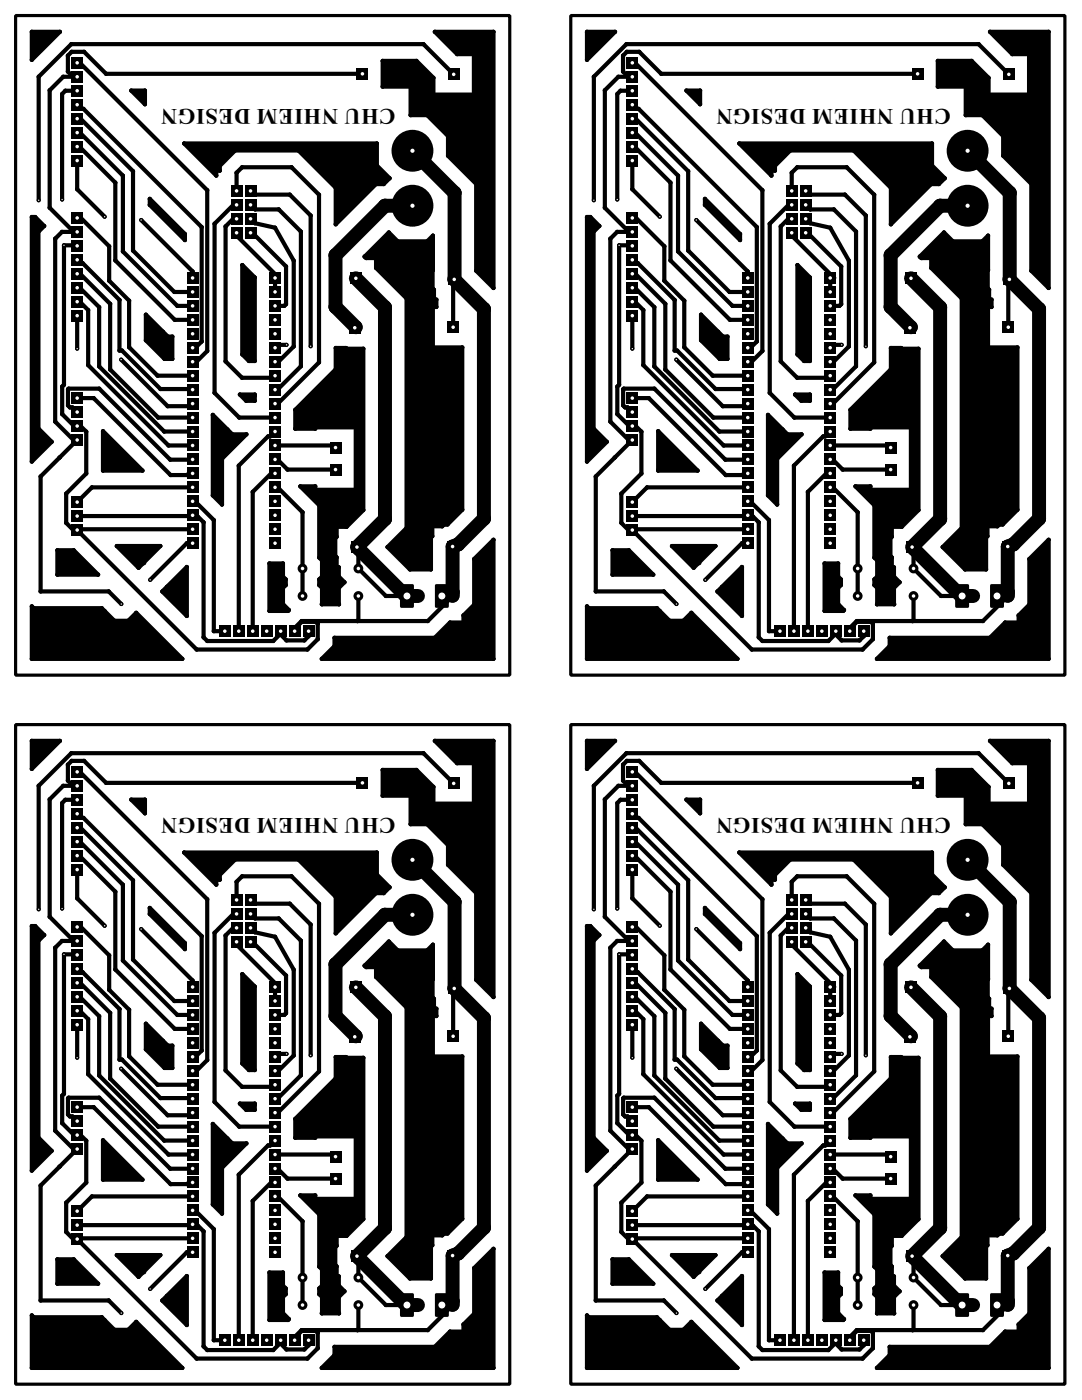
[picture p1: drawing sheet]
<svg xmlns="http://www.w3.org/2000/svg" width="197mm" height="255mm" viewBox="0 0 197 255" stroke-linecap="round" stroke-linejoin="round" font-family="sans-serif">
<defs><g id="words">
<g font-size="4.5">
<text x="72" y="19.8" transform="rotate(-180 72 19.8)">CHU NHIEM DESIGN</text>
<text x="173" y="19.8" transform="rotate(-180 173 19.8)">CHU NHIEM DESIGN</text>
<text x="72" y="148.8" transform="rotate(-180 72 148.8)">CHU NHIEM DESIGN</text>
<text x="173" y="148.8" transform="rotate(-180 173 148.8)">CHU NHIEM DESIGN</text>
</g>
</g></defs>
<g fill="none" stroke="#000" stroke-width=".76">
<path d="M14 19l.8 .8h.4l21.5 21.5v20.8l-1.2 1.2h-.5M14 14h-2.5l-2.5 2.4v21.4l4.4 4.4M14 16.5h-2.1l-.6 .6v19.2M14 11.4h.6M14.5 11.4l23.2 23.2v29.3l-2 1.9h-.7M65.9 13.4h-46.6l-4-4h-2.3l-.7 .7v2.9l1 1M82.5 13.5l-5.5-5.5h-64l-6 6v22.4M115 19l.8 .8h.4l21.5 21.5v20.8l-1.2 1.2h-.5M115 14h-2.5l-2.5 2.4v21.4l4.4 4.4M115 16.5h-2.1l-.6 .6v19.2M115 11.4h.6M115.5 11.4l23.2 23.2v29.3l-2 1.9h-.7"/>
<path d="M166.9 13.4h-46.6l-4-4h-2.3l-.7 .7v2.9l1 1M183.5 13.5l-5.5-5.5h-64l-6 6v22.4M14 29.2v5.2l5 5M14 21.6h.6l9.6 9.5v14.5l7.5 7.5h3.3M14 24.1h.5l7.9 7.9v13.7l9.9 9.9h2.7M14 26.7h.4l6.6 6.5v14.2l10.8 10.8h3.2M14 39.6h.7l5.2 5.2v6.3l3.6 3.6v8.5l5.2 5.1h6.3M43 34.7v-3.3l1-1h9l5 5v30.5l-7.5 7.5h-.5M43 39.8h-.6l-1.4 1.4v24.5l3 3h6.4l-.4-.4M43 37.3h-.5l-3.5 3.4v30.8l4.5 4.5h6.5M45.6 34.7l.6 .7h6.5l3.8 3.8v23.8M45.6 37.3l.8 .8h4.3l4 4v24.5l-4.2 4.3h-.5"/>
<path d="M45.6 39.8l.8 .8 3.6 .8 3.4 6v15.6l-2.7 2.8h-.7M115 29.2v5.2l5 5M115 21.6h.6l9.6 9.5v14.5l7.5 7.5h3.3M115 24.1h.5l7.9 7.9v13.7l9.9 9.9h2.7M115 26.7h.4l6.6 6.5v14.2l10.8 10.8h3.2M115 39.6h.7l5.2 5.2v6.3l3.6 3.6v8.5l5.2 5.1h6.3M144 34.7v-3.3l1-1h9l5 5v30.5l-7.5 7.5h-.5M144 39.8h-.6l-1.4 1.4v24.5l3 3h6.4l-.4-.4M144 37.3h-.5l-3.5 3.4v30.8l4.5 4.5h6.5M146.6 34.7l.6 .7h6.5l3.8 3.8v23.8M146.6 37.3l.8 .8h4.3l4 4v24.5l-4.2 4.3h-.5M146.6 39.8l.8 .8 3.6 .8 3.4 6v15.6l-2.7 2.8h-.7"/>
<path d="M14 44.7l-.1-.1h-2.3v25.4l-.3 .3v5l2.2 2.2h1.1l1.1 1v7.6l-3.7 3.7v5.3l1.3 1.3h.7M14 42.2h-2.7l-1.3 1.2v33.3l3.4 3.3h.6l-6.6 6.7v20.9h12.4l2.3 2.3M14 57.4v6M14 54.9h.5l1.5 1.5v10l14.7 14.6h4.3M14 52.3h.5l3.5 3.6v10.8l11.9 11.8h5.1M14 49.8h.6l5.4 5.5v11.9l8.8 8.8h6.2M14 47.3l.6 .6h.4l6.7 6.7v9.2h.5l7 7h5.7l.1 .1M25.7 40l9.3 9.4v1.2M35 53.1h.1M43 42.3v.6l7.7 7.7h-.7v2.5M45.6 42.3h.3l6.1 6.2v6.8l-.3 .3h-1.7M62.7 57.8l1.8 1.8"/>
<path d="M82.6 50.8l-.2 .2v8.5M115 44.7l-.1-.1h-2.3v25.4l-.3 .3v5l2.2 2.2h1.1l1.1 1v7.6l-3.7 3.7v5.3l1.3 1.3h.7M115 42.2h-2.7l-1.3 1.2v33.3l3.4 3.3h.6l-6.6 6.7v20.9h12.4l2.3 2.3M115 57.4v6M115 54.9h.5l1.5 1.5v10l14.7 14.6h4.3M115 52.3h.5l3.5 3.6v10.8l11.9 11.8h5.1M115 49.8h.6l5.4 5.5v11.9l8.8 8.8h6.2M115 47.3l.6 .6h.4l6.7 6.7v9.2h.5l7 7h5.7l.1 .1M126.7 40l9.3 9.4v1.2M136 53.1h.1M144 42.3v.6l7.7 7.7h-.7v2.5M146.6 42.3h.3l6.1 6.2v6.8l-.3 .3h-1.7"/>
<path d="M163.7 57.8l1.8 1.8M183.6 50.8l-.2 .2v8.5M14 75l-.8-.9h-.5l-.3-.3v-3l.1-.1h5.5l13 12.9h4M14 72.4h3l14 14h3.1l.3-.3h.6M22 65.4l8.5 8.5h4.8l-.3-.5M50 78.5l-.9 .9h-.3l-5.4 5.3v30.1M52.1 62.7h-1.5l-.6 .6M115 75l-.8-.9h-.5l-.3-.3v-3l.1-.1h5.5l13 12.9h4M115 72.4h3l14 14h3.1l.3-.3h.6M123 65.4l8.5 8.5h4.8l-.3-.5M151 78.5l-.9 .9h-.3l-5.4 5.3v30.1M153.1 62.7h-1.5l-.6 .6"/>
<path d="M14 96.4l21.8 21.8h20.1l1.9-1.9v-2.8l-.3-.4h-2.6l-1.3 1.3M14 93.9h21.9l1.1 1.1v20.9l.7 .7h12l1.4-1.3M35 91.2h.5l3.4 3.4v20.2h2M35 96.3h-20.8l-.2 .1M35 93.7l-.1 .2M35 88.7h-18.3l-2.7 2.6M35 98.8h-1l-6.7 6.7M50 88.7h.5l4.5 4.5v15.2M50 86.1h-.7l-3.3 3.4v25.3M50 81h10.7l.3 .4M50 83.6h.5l1.8 1.8h8.7M64.9 99.5l.3 .3v3.6l5 5h3.8"/>
<path d="M115 96.4l21.8 21.8h20.1l1.9-1.9v-2.8l-.3-.4h-2.6l-1.3 1.3M115 93.9h21.9l1.1 1.1v20.9l.7 .7h12l1.4-1.3M136 91.2h.5l3.4 3.4v20.2h2M136 96.3h-20.8l-.2 .1M136 88.7h-18.3l-2.7 2.6M136 98.8h-1l-6.7 6.7M136 93.7l-.1 .2M151 88.7h.5l4.5 4.5v15.2M151 86.1h-.7l-3.3 3.4v25.3M151 81h10.7l.3 .4M151 83.6h.5l1.8 1.8h8.7M165.9 99.5l.3 .3v3.6l5 5h3.8"/>
<path d="M51.1 114.8v.6l1 1.1h3.3l.7-.8v-.9M65.2 108.4v4.4l-.2 .2M82.3 108.4l-4.5 4.6h-22.9l-1.3 1.3v.5M152.1 114.8v.6l1 1.1h3.3l.7-.8v-.9M166.2 108.4v4.4l-.2 .2M183.3 108.4l-4.5 4.6h-22.9l-1.3 1.3v.5M14 158.2v5.2l5 5M14 150.6h.6l9.6 9.5v14.5l7.5 7.5h3.3M14 153.1h.5l7.9 7.9v13.7l9.9 9.9h2.7M14 155.7h.4l6.6 6.5v14.2l10.8 10.8h3.2M14 148l.8 .8h.4l21.5 21.5v20.8l-1.2 1.2h-.5M14 140.4h.6"/>
<path d="M14 143h-2.5l-2.5 2.4v21.4l4.4 4.4M14 145.5h-2.1l-.6 .6v19.2M14.5 140.4l23.2 23.2v29.3l-2 1.9h-.7M65.9 142.4h-46.6l-4-4h-2.3l-.7 .7v2.9l1 1M82.5 142.5l-5.5-5.5h-64l-6 6v22.4M115 150.6h.6l9.6 9.5v14.5l7.5 7.5h3.3M115 153.1h.5l7.9 7.9v13.7l9.9 9.9h2.7M115 155.7h.4l6.6 6.5v14.2l10.8 10.8h3.2M115 148l.8 .8h.4l21.5 21.5v20.8l-1.2 1.2h-.5M115 140.4h.6M115 143h-2.5l-2.5 2.4v21.4l4.4 4.4M115 145.5h-2.1l-.6 .6v19.2"/>
<path d="M115 158.2v5.2l5 5M115.5 140.4l23.2 23.2v29.3l-2 1.9h-.7M166.9 142.4h-46.6l-4-4h-2.3l-.7 .7v2.9l1 1M183.5 142.5l-5.5-5.5h-64l-6 6v22.4M14 173.7l-.1-.1h-2.3v25.4l-.3 .3v5l2.2 2.2h1.1l1.1 1v7.6l-3.7 3.7v5.3l1.3 1.3h.7M14 171.2h-2.7l-1.3 1.2v33.3l3.4 3.3h.6l-6.6 6.7v20.9h12.4l2.3 2.3M14 178.8h.6l5.4 5.5v11.9l8.8 8.8h6.2M14 176.3l.6 .6h.4l6.7 6.7v9.2h.5l7 7h5.7l.1 .1M14 168.6h.7l5.2 5.2v6.3l3.6 3.6v8.5l5.2 5.1h6.3M25.7 169l9.3 9.4v1.2M43 171.3v.6l7.7 7.7h-.7v2.5M43 166.3h-.5l-3.5 3.4v30.8l4.5 4.5h6.5"/>
<path d="M43 163.7v-3.3l1-1h9l5 5v30.5l-7.5 7.5h-.5M43 168.8h-.6l-1.4 1.4v24.5l3 3h6.4l-.4-.4M45.6 171.3h.3l6.1 6.2v6.8l-.3 .3h-1.7M45.6 168.8l.8 .8 3.6 .8 3.4 6v15.6l-2.7 2.8h-.7M45.6 163.7l.6 .7h6.5l3.8 3.8v23.8M45.6 166.3l.8 .8h4.3l4 4v24.5l-4.2 4.3h-.5M82.6 179.8l-.2 .2v8.5M115 173.7l-.1-.1h-2.3v25.4l-.3 .3v5l2.2 2.2h1.1l1.1 1v7.6l-3.7 3.7v5.3l1.3 1.3h.7M115 171.2h-2.7l-1.3 1.2v33.3l3.4 3.3h.6l-6.6 6.7v20.9h12.4l2.3 2.3M115 178.8h.6l5.4 5.5v11.9l8.8 8.8h6.2M115 176.3l.6 .6h.4l6.7 6.7v9.2h.5l7 7h5.7l.1 .1M115 168.6h.7l5.2 5.2v6.3l3.6 3.6v8.5l5.2 5.1h6.3"/>
<path d="M126.7 169l9.3 9.4v1.2M144 166.3h-.5l-3.5 3.4v30.8l4.5 4.5h6.5M144 163.7v-3.3l1-1h9l5 5v30.5l-7.5 7.5h-.5M144 171.3v.6l7.7 7.7h-.7v2.5M144 168.8h-.6l-1.4 1.4v24.5l3 3h6.4l-.4-.4M146.6 171.3h.3l6.1 6.2v6.8l-.3 .3h-1.7M146.6 168.8l.8 .8 3.6 .8 3.4 6v15.6l-2.7 2.8h-.7M146.6 163.7l.6 .7h6.5l3.8 3.8v23.8M146.6 166.3l.8 .8h4.3l4 4v24.5l-4.2 4.3h-.5M183.6 179.8l-.2 .2v8.5M14 186.4v6M14 183.9h.5l1.5 1.5v10l14.7 14.6h4.3"/>
<path d="M14 181.3h.5l3.5 3.6v10.8l11.9 11.8h5.1M22 194.4l8.5 8.5h4.8l-.3-.5M35 182.1h.1M52.1 191.7h-1.5l-.6 .6M62.7 186.8l1.8 1.8M115 183.9h.5l1.5 1.5v10l14.7 14.6h4.3M115 181.3h.5l3.5 3.6v10.8l11.9 11.8h5.1M115 186.4v6M123 194.4l8.5 8.5h4.8l-.3-.5M136 182.1h.1M153.1 191.7h-1.5l-.6 .6M163.7 186.8l1.8 1.8"/>
<path d="M14 201.4h3l14 14h3.1l.3-.3h.6M14 204l-.8-.9h-.5l-.3-.3v-3l.1-.1h5.5l13 12.9h4M35 217.7h-18.3l-2.7 2.6M50 217.7h.5l4.5 4.5v15.2M50 207.5l-.9 .9h-.3l-5.4 5.3v30.1M50 215.1h-.7l-3.3 3.4v25.3M50 210h10.7l.3 .4M50 212.6h.5l1.8 1.8h8.7M115 201.4h3l14 14h3.1l.3-.3h.6M115 204l-.8-.9h-.5l-.3-.3v-3l.1-.1h5.5l13 12.9h4M136 217.7h-18.3l-2.7 2.6M151 217.7h.5l4.5 4.5v15.2"/>
<path d="M151 207.5l-.9 .9h-.3l-5.4 5.3v30.1M151 215.1h-.7l-3.3 3.4v25.3M151 210h10.7l.3 .4M151 212.6h.5l1.8 1.8h8.7M14 222.9h21.9l1.1 1.1v20.9l.7 .7h12l1.4-1.3M14 225.4l21.8 21.8h20.1l1.9-1.9v-2.8l-.3-.4h-2.6l-1.3 1.3M35 225.3h-20.8l-.2 .1M35 222.7l-.1 .2M35 227.8h-1l-6.7 6.7M35 220.2h.5l3.4 3.4v20.2h2M64.9 228.5l.3 .3v3.6l5 5h3.8M65.2 237.4v4.4l-.2 .2"/>
<path d="M82.3 237.4l-4.5 4.6h-22.9l-1.3 1.3v.5M115 222.9h21.9l1.1 1.1v20.9l.7 .7h12l1.4-1.3M115 225.4l21.8 21.8h20.1l1.9-1.9v-2.8l-.3-.4h-2.6l-1.3 1.3M136 225.3h-20.8l-.2 .1M136 227.8h-1l-6.7 6.7M136 220.2h.5l3.4 3.4v20.2h2M136 222.7l-.1 .2M165.9 228.5l.3 .3v3.6l5 5h3.8M166.2 237.4v4.4l-.2 .2M183.3 237.4l-4.5 4.6h-22.9l-1.3 1.3v.5M51.1 243.8v.6l1 1.1h3.3l.7-.8v-.9M152.1 243.8v.6l1 1.1h3.3l.7-.8v-.9"/>
</g>
<g fill="#000">
<circle cx="7" cy="14" r=".38"/>
<circle cx="9" cy="16.4" r=".38"/>
<circle cx="11.5" cy="14" r=".38"/>
<circle cx="11.9" cy="16.5" r=".38"/>
<circle cx="12.3" cy="13" r=".38"/>
<circle cx="12.3" cy="10.1" r=".38"/>
<circle cx="13" cy="8" r=".38"/>
<circle cx="13" cy="9.4" r=".38"/>
<circle cx="13.3" cy="14" r=".38"/>
<circle cx="13.5" cy="14" r=".38"/>
<circle cx="14.5" cy="11.4" r=".38"/>
<circle cx="14.6" cy="11.4" r=".38"/>
<circle cx="14.8" cy="19.8" r=".38"/>
<circle cx="15.2" cy="19.8" r=".38"/>
<circle cx="15.3" cy="9.4" r=".38"/>
<circle cx="19.3" cy="13.4" r=".38"/>
<circle cx="77" cy="8" r=".38"/>
<circle cx="108" cy="14" r=".38"/>
<circle cx="110" cy="16.4" r=".38"/>
<circle cx="112.5" cy="14" r=".38"/>
<circle cx="112.9" cy="16.5" r=".38"/>
<circle cx="113.3" cy="10.1" r=".38"/>
<circle cx="113.3" cy="13" r=".38"/>
<circle cx="114" cy="8" r=".38"/>
<circle cx="114" cy="9.4" r=".38"/>
<circle cx="114.3" cy="14" r=".38"/>
<circle cx="114.5" cy="14" r=".38"/>
<circle cx="115.5" cy="11.4" r=".38"/>
<circle cx="115.6" cy="11.4" r=".38"/>
<circle cx="115.8" cy="19.8" r=".38"/>
<circle cx="116.2" cy="19.8" r=".38"/>
<circle cx="116.3" cy="9.4" r=".38"/>
<circle cx="120.3" cy="13.4" r=".38"/>
<circle cx="178" cy="8" r=".38"/>
<circle cx="9" cy="37.8" r=".38"/>
<circle cx="14" cy="34.4" r=".38"/>
<circle cx="14.4" cy="26.7" r=".38"/>
<circle cx="14.5" cy="24.1" r=".38"/>
<circle cx="14.6" cy="21.6" r=".38"/>
<circle cx="14.7" cy="39.6" r=".38"/>
<circle cx="21" cy="33.2" r=".38"/>
<circle cx="22.4" cy="32" r=".38"/>
<circle cx="24.2" cy="31.1" r=".38"/>
<circle cx="37.7" cy="34.6" r=".38"/>
<circle cx="42.4" cy="39.8" r=".38"/>
<circle cx="42.5" cy="37.3" r=".38"/>
<circle cx="43" cy="31.4" r=".38"/>
<circle cx="44" cy="30.4" r=".38"/>
<circle cx="46.2" cy="35.4" r=".38"/>
<circle cx="46.4" cy="38.1" r=".38"/>
<circle cx="50.7" cy="38.1" r=".38"/>
<circle cx="52.7" cy="35.4" r=".38"/>
<circle cx="53" cy="30.4" r=".38"/>
<circle cx="56.5" cy="39.2" r=".38"/>
<circle cx="58" cy="35.4" r=".38"/>
<circle cx="70" cy="37.4" r="1.27"/>
<circle cx="82.7" cy="35.1" r="1.27"/>
<circle cx="110" cy="37.8" r=".38"/>
<circle cx="115" cy="34.4" r=".38"/>
<circle cx="115.4" cy="26.7" r=".38"/>
<circle cx="115.5" cy="24.1" r=".38"/>
<circle cx="115.6" cy="21.6" r=".38"/>
<circle cx="115.7" cy="39.6" r=".38"/>
<circle cx="122" cy="33.2" r=".38"/>
<circle cx="123.4" cy="32" r=".38"/>
<circle cx="125.2" cy="31.1" r=".38"/>
<circle cx="138.7" cy="34.6" r=".38"/>
<circle cx="143.4" cy="39.8" r=".38"/>
<circle cx="143.5" cy="37.3" r=".38"/>
<circle cx="144" cy="31.4" r=".38"/>
<circle cx="145" cy="30.4" r=".38"/>
<circle cx="147.2" cy="35.4" r=".38"/>
<circle cx="147.4" cy="38.1" r=".38"/>
<circle cx="151.7" cy="38.1" r=".38"/>
<circle cx="153.7" cy="35.4" r=".38"/>
<circle cx="154" cy="30.4" r=".38"/>
<circle cx="157.5" cy="39.2" r=".38"/>
<circle cx="159" cy="35.4" r=".38"/>
<circle cx="171" cy="37.4" r="1.27"/>
<circle cx="183.7" cy="35.1" r="1.27"/>
<circle cx="10" cy="43.4" r=".38"/>
<circle cx="11.3" cy="42.2" r=".38"/>
<circle cx="13.4" cy="42.2" r=".38"/>
<circle cx="13.9" cy="44.6" r=".38"/>
<circle cx="14.5" cy="52.3" r=".38"/>
<circle cx="14.5" cy="54.9" r=".38"/>
<circle cx="14.6" cy="49.8" r=".38"/>
<circle cx="14.6" cy="47.9" r=".38"/>
<circle cx="15" cy="47.9" r=".38"/>
<circle cx="16" cy="56.4" r=".38"/>
<circle cx="18" cy="55.9" r=".38"/>
<circle cx="19.9" cy="44.8" r=".38"/>
<circle cx="19.9" cy="51.1" r=".38"/>
<circle cx="20" cy="55.3" r=".38"/>
<circle cx="21" cy="47.4" r=".38"/>
<circle cx="21.7" cy="54.6" r=".38"/>
<circle cx="22.4" cy="45.7" r=".38"/>
<circle cx="23.5" cy="54.7" r=".38"/>
<circle cx="24.2" cy="45.6" r=".38"/>
<circle cx="31.7" cy="53.1" r=".38"/>
<circle cx="31.8" cy="58.2" r=".38"/>
<circle cx="32.3" cy="55.6" r=".38"/>
<circle cx="35" cy="53.1" r=".38"/>
<circle cx="35" cy="49.4" r=".38"/>
<circle cx="36.7" cy="41.3" r=".38"/>
<circle cx="39" cy="40.7" r=".38"/>
<circle cx="41" cy="41.2" r=".38"/>
<circle cx="43" cy="42.9" r=".38"/>
<circle cx="45.9" cy="42.3" r=".38"/>
<circle cx="46.4" cy="40.6" r=".38"/>
<circle cx="50" cy="41.4" r=".38"/>
<circle cx="50.7" cy="50.6" r=".38"/>
<circle cx="51.7" cy="55.6" r=".38"/>
<circle cx="52" cy="55.3" r=".38"/>
<circle cx="52" cy="48.5" r=".38"/>
<circle cx="53.4" cy="47.4" r=".38"/>
<circle cx="54.7" cy="42.1" r=".38"/>
<circle cx="61" cy="46.4" r="1.27"/>
<circle cx="61" cy="55.8" r="1.27"/>
<circle cx="62.7" cy="57.8" r=".38"/>
<circle cx="64.7" cy="59.5" r="1.27"/>
<circle cx="70" cy="55.9" r="1.27"/>
<circle cx="82.4" cy="51" r=".38"/>
<circle cx="82.7" cy="50.8" r="1.27"/>
<circle cx="88" cy="56.2" r="1.27"/>
<circle cx="111" cy="43.4" r=".38"/>
<circle cx="112.3" cy="42.2" r=".38"/>
<circle cx="114.4" cy="42.2" r=".38"/>
<circle cx="114.9" cy="44.6" r=".38"/>
<circle cx="115.5" cy="52.3" r=".38"/>
<circle cx="115.5" cy="54.9" r=".38"/>
<circle cx="115.6" cy="49.8" r=".38"/>
<circle cx="115.6" cy="47.9" r=".38"/>
<circle cx="116" cy="47.9" r=".38"/>
<circle cx="117" cy="56.4" r=".38"/>
<circle cx="119" cy="55.9" r=".38"/>
<circle cx="120.9" cy="44.8" r=".38"/>
<circle cx="120.9" cy="51.1" r=".38"/>
<circle cx="121" cy="55.3" r=".38"/>
<circle cx="122" cy="47.4" r=".38"/>
<circle cx="122.7" cy="54.6" r=".38"/>
<circle cx="123.4" cy="45.7" r=".38"/>
<circle cx="124.5" cy="54.7" r=".38"/>
<circle cx="125.2" cy="45.6" r=".38"/>
<circle cx="132.7" cy="53.1" r=".38"/>
<circle cx="132.8" cy="58.2" r=".38"/>
<circle cx="133.3" cy="55.6" r=".38"/>
<circle cx="136" cy="53.1" r=".38"/>
<circle cx="136" cy="49.4" r=".38"/>
<circle cx="137.7" cy="41.3" r=".38"/>
<circle cx="140" cy="40.7" r=".38"/>
<circle cx="142" cy="41.2" r=".38"/>
<circle cx="144" cy="42.9" r=".38"/>
<circle cx="146.9" cy="42.3" r=".38"/>
<circle cx="147.4" cy="40.6" r=".38"/>
<circle cx="151" cy="41.4" r=".38"/>
<circle cx="151.7" cy="50.6" r=".38"/>
<circle cx="152.7" cy="55.6" r=".38"/>
<circle cx="153" cy="55.3" r=".38"/>
<circle cx="153" cy="48.5" r=".38"/>
<circle cx="154.4" cy="47.4" r=".38"/>
<circle cx="155.7" cy="42.1" r=".38"/>
<circle cx="162" cy="55.8" r="1.27"/>
<circle cx="162" cy="46.4" r="1.27"/>
<circle cx="163.7" cy="57.8" r=".38"/>
<circle cx="165.7" cy="59.5" r="1.27"/>
<circle cx="171" cy="55.9" r="1.27"/>
<circle cx="183.4" cy="51" r=".38"/>
<circle cx="183.7" cy="50.8" r="1.27"/>
<circle cx="189" cy="56.2" r="1.27"/>
<circle cx="10" cy="76.7" r=".38"/>
<circle cx="11.3" cy="70.3" r=".38"/>
<circle cx="11.3" cy="75.3" r=".38"/>
<circle cx="11.6" cy="70" r=".38"/>
<circle cx="12.4" cy="73.8" r=".38"/>
<circle cx="12.4" cy="70.8" r=".38"/>
<circle cx="12.5" cy="70.7" r=".38"/>
<circle cx="12.7" cy="74.1" r=".38"/>
<circle cx="13.2" cy="74.1" r=".38"/>
<circle cx="13.5" cy="77.5" r=".38"/>
<circle cx="14.6" cy="77.5" r=".38"/>
<circle cx="15.7" cy="78.5" r=".38"/>
<circle cx="16" cy="66.4" r=".38"/>
<circle cx="17" cy="72.4" r=".38"/>
<circle cx="18" cy="66.7" r=".38"/>
<circle cx="18" cy="70.7" r=".38"/>
<circle cx="20" cy="67.2" r=".38"/>
<circle cx="21.7" cy="63.8" r=".38"/>
<circle cx="22.2" cy="63.8" r=".38"/>
<circle cx="23.5" cy="63.2" r=".38"/>
<circle cx="28.7" cy="68.3" r=".38"/>
<circle cx="28.8" cy="76" r=".38"/>
<circle cx="29.2" cy="70.8" r=".38"/>
<circle cx="29.9" cy="78.5" r=".38"/>
<circle cx="30.5" cy="73.9" r=".38"/>
<circle cx="34.9" cy="70.8" r=".38"/>
<circle cx="35.3" cy="73.9" r=".38"/>
<circle cx="35.5" cy="63.3" r=".38"/>
<circle cx="35.7" cy="65.8" r=".38"/>
<circle cx="36.7" cy="62.1" r=".38"/>
<circle cx="37.7" cy="63.9" r=".38"/>
<circle cx="39" cy="71.5" r=".38"/>
<circle cx="41" cy="65.7" r=".38"/>
<circle cx="43.5" cy="76" r=".38"/>
<circle cx="44" cy="68.7" r=".38"/>
<circle cx="48.8" cy="79.4" r=".38"/>
<circle cx="49.1" cy="79.4" r=".38"/>
<circle cx="50.4" cy="68.7" r=".38"/>
<circle cx="50.5" cy="70.9" r=".38"/>
<circle cx="50.5" cy="73.4" r=".38"/>
<circle cx="50.6" cy="62.7" r=".38"/>
<circle cx="50.7" cy="65.8" r=".38"/>
<circle cx="53.4" cy="63" r=".38"/>
<circle cx="54.7" cy="66.6" r=".38"/>
<circle cx="58" cy="65.9" r=".38"/>
<circle cx="111" cy="76.7" r=".38"/>
<circle cx="112.3" cy="70.3" r=".38"/>
<circle cx="112.3" cy="75.3" r=".38"/>
<circle cx="112.6" cy="70" r=".38"/>
<circle cx="113.4" cy="73.8" r=".38"/>
<circle cx="113.4" cy="70.8" r=".38"/>
<circle cx="113.5" cy="70.7" r=".38"/>
<circle cx="113.7" cy="74.1" r=".38"/>
<circle cx="114.2" cy="74.1" r=".38"/>
<circle cx="114.5" cy="77.5" r=".38"/>
<circle cx="115.6" cy="77.5" r=".38"/>
<circle cx="116.7" cy="78.5" r=".38"/>
<circle cx="117" cy="66.4" r=".38"/>
<circle cx="118" cy="72.4" r=".38"/>
<circle cx="119" cy="66.7" r=".38"/>
<circle cx="119" cy="70.7" r=".38"/>
<circle cx="121" cy="67.2" r=".38"/>
<circle cx="122.7" cy="63.8" r=".38"/>
<circle cx="123.2" cy="63.8" r=".38"/>
<circle cx="124.5" cy="63.2" r=".38"/>
<circle cx="129.7" cy="68.3" r=".38"/>
<circle cx="129.8" cy="76" r=".38"/>
<circle cx="130.2" cy="70.8" r=".38"/>
<circle cx="130.9" cy="78.5" r=".38"/>
<circle cx="131.5" cy="73.9" r=".38"/>
<circle cx="135.9" cy="70.8" r=".38"/>
<circle cx="136.3" cy="73.9" r=".38"/>
<circle cx="136.5" cy="63.3" r=".38"/>
<circle cx="136.7" cy="65.8" r=".38"/>
<circle cx="137.7" cy="62.1" r=".38"/>
<circle cx="138.7" cy="63.9" r=".38"/>
<circle cx="140" cy="71.5" r=".38"/>
<circle cx="142" cy="65.7" r=".38"/>
<circle cx="144.5" cy="76" r=".38"/>
<circle cx="145" cy="68.7" r=".38"/>
<circle cx="149.8" cy="79.4" r=".38"/>
<circle cx="150.1" cy="79.4" r=".38"/>
<circle cx="151.4" cy="68.7" r=".38"/>
<circle cx="151.5" cy="70.9" r=".38"/>
<circle cx="151.5" cy="73.4" r=".38"/>
<circle cx="151.6" cy="62.7" r=".38"/>
<circle cx="151.7" cy="65.8" r=".38"/>
<circle cx="154.4" cy="63" r=".38"/>
<circle cx="155.7" cy="66.6" r=".38"/>
<circle cx="159" cy="65.9" r=".38"/>
<circle cx="7.4" cy="86.7" r=".38"/>
<circle cx="10.8" cy="83.2" r=".38"/>
<circle cx="12" cy="89.8" r=".38"/>
<circle cx="12" cy="95.1" r=".38"/>
<circle cx="13.3" cy="96.4" r=".38"/>
<circle cx="13.4" cy="80" r=".38"/>
<circle cx="14.2" cy="96.3" r=".38"/>
<circle cx="15.7" cy="86.1" r=".38"/>
<circle cx="16.7" cy="88.7" r=".38"/>
<circle cx="30.7" cy="81" r=".38"/>
<circle cx="31" cy="83.6" r=".38"/>
<circle cx="31" cy="86.4" r=".38"/>
<circle cx="34" cy="98.8" r=".38"/>
<circle cx="34.1" cy="86.4" r=".38"/>
<circle cx="34.4" cy="86.1" r=".38"/>
<circle cx="34.9" cy="93.9" r=".38"/>
<circle cx="35" cy="83.6" r=".38"/>
<circle cx="35.5" cy="91.2" r=".38"/>
<circle cx="35.9" cy="93.9" r=".38"/>
<circle cx="37" cy="95" r=".38"/>
<circle cx="38.9" cy="94.6" r=".38"/>
<circle cx="43.4" cy="84.7" r=".38"/>
<circle cx="46" cy="89.5" r=".38"/>
<circle cx="49.3" cy="86.1" r=".38"/>
<circle cx="50.5" cy="83.6" r=".38"/>
<circle cx="50.5" cy="88.7" r=".38"/>
<circle cx="52.3" cy="85.4" r=".38"/>
<circle cx="55" cy="93.2" r=".38"/>
<circle cx="60.7" cy="81" r=".38"/>
<circle cx="65.2" cy="99.8" r="1.27"/>
<circle cx="65.2" cy="99.8" r=".38"/>
<circle cx="70" cy="94.4" r="1.27"/>
<circle cx="83.3" cy="99.1" r="1.27"/>
<circle cx="88" cy="94.4" r="1.27"/>
<circle cx="108.4" cy="86.7" r=".38"/>
<circle cx="111.8" cy="83.2" r=".38"/>
<circle cx="113" cy="89.8" r=".38"/>
<circle cx="113" cy="95.1" r=".38"/>
<circle cx="114.3" cy="96.4" r=".38"/>
<circle cx="114.4" cy="80" r=".38"/>
<circle cx="115.2" cy="96.3" r=".38"/>
<circle cx="116.7" cy="86.1" r=".38"/>
<circle cx="117.7" cy="88.7" r=".38"/>
<circle cx="131.7" cy="81" r=".38"/>
<circle cx="132" cy="83.6" r=".38"/>
<circle cx="132" cy="86.4" r=".38"/>
<circle cx="135" cy="98.8" r=".38"/>
<circle cx="135.1" cy="86.4" r=".38"/>
<circle cx="135.4" cy="86.1" r=".38"/>
<circle cx="135.9" cy="93.9" r=".38"/>
<circle cx="136" cy="83.6" r=".38"/>
<circle cx="136.5" cy="91.2" r=".38"/>
<circle cx="136.9" cy="93.9" r=".38"/>
<circle cx="138" cy="95" r=".38"/>
<circle cx="139.9" cy="94.6" r=".38"/>
<circle cx="144.4" cy="84.7" r=".38"/>
<circle cx="147" cy="89.5" r=".38"/>
<circle cx="150.3" cy="86.1" r=".38"/>
<circle cx="151.5" cy="83.6" r=".38"/>
<circle cx="151.5" cy="88.7" r=".38"/>
<circle cx="153.3" cy="85.4" r=".38"/>
<circle cx="156" cy="93.2" r=".38"/>
<circle cx="161.7" cy="81" r=".38"/>
<circle cx="166.2" cy="99.8" r="1.27"/>
<circle cx="166.2" cy="99.8" r=".38"/>
<circle cx="171" cy="94.4" r="1.27"/>
<circle cx="184.3" cy="99.1" r="1.27"/>
<circle cx="189" cy="94.4" r="1.27"/>
<circle cx="7.4" cy="107.6" r=".38"/>
<circle cx="19.8" cy="107.6" r=".38"/>
<circle cx="35.8" cy="118.2" r=".38"/>
<circle cx="37" cy="115.9" r=".38"/>
<circle cx="37.7" cy="116.6" r=".38"/>
<circle cx="38.9" cy="114.8" r=".38"/>
<circle cx="49.7" cy="116.6" r=".38"/>
<circle cx="51.1" cy="115.4" r=".38"/>
<circle cx="51.1" cy="115.3" r=".38"/>
<circle cx="52.1" cy="116.5" r=".38"/>
<circle cx="53.6" cy="114.3" r=".38"/>
<circle cx="53.6" cy="114.4" r=".38"/>
<circle cx="54.9" cy="113" r=".38"/>
<circle cx="54.9" cy="113.1" r=".38"/>
<circle cx="55.4" cy="116.5" r=".38"/>
<circle cx="55.9" cy="118.2" r=".38"/>
<circle cx="56.1" cy="115.7" r=".38"/>
<circle cx="57.5" cy="113.1" r=".38"/>
<circle cx="57.8" cy="116.3" r=".38"/>
<circle cx="57.8" cy="113.5" r=".38"/>
<circle cx="65" cy="113" r=".38"/>
<circle cx="65.2" cy="112.8" r=".38"/>
<circle cx="70.2" cy="108.4" r=".38"/>
<circle cx="73.8" cy="108.4" r="1.27"/>
<circle cx="73.8" cy="108.4" r=".38"/>
<circle cx="77.8" cy="113" r=".38"/>
<circle cx="82.3" cy="108.4" r="1.27"/>
<circle cx="82.3" cy="107.7" r="1.27"/>
<circle cx="82.3" cy="108.4" r=".38"/>
<circle cx="108.4" cy="107.6" r=".38"/>
<circle cx="120.8" cy="107.6" r=".38"/>
<circle cx="136.8" cy="118.2" r=".38"/>
<circle cx="138" cy="115.9" r=".38"/>
<circle cx="138.7" cy="116.6" r=".38"/>
<circle cx="139.9" cy="114.8" r=".38"/>
<circle cx="150.7" cy="116.6" r=".38"/>
<circle cx="152.1" cy="115.4" r=".38"/>
<circle cx="152.1" cy="115.3" r=".38"/>
<circle cx="153.1" cy="116.5" r=".38"/>
<circle cx="154.6" cy="114.3" r=".38"/>
<circle cx="154.6" cy="114.4" r=".38"/>
<circle cx="155.9" cy="113" r=".38"/>
<circle cx="155.9" cy="113.1" r=".38"/>
<circle cx="156.4" cy="116.5" r=".38"/>
<circle cx="156.9" cy="118.2" r=".38"/>
<circle cx="157.1" cy="115.7" r=".38"/>
<circle cx="158.5" cy="113.1" r=".38"/>
<circle cx="158.8" cy="113.5" r=".38"/>
<circle cx="158.8" cy="116.3" r=".38"/>
<circle cx="166" cy="113" r=".38"/>
<circle cx="166.2" cy="112.8" r=".38"/>
<circle cx="171.2" cy="108.4" r=".38"/>
<circle cx="174.8" cy="108.4" r="1.27"/>
<circle cx="174.8" cy="108.4" r=".38"/>
<circle cx="178.8" cy="113" r=".38"/>
<circle cx="183.3" cy="107.7" r="1.27"/>
<circle cx="183.3" cy="108.4" r="1.27"/>
<circle cx="183.3" cy="108.4" r=".38"/>
<circle cx="12.3" cy="139.1" r=".38"/>
<circle cx="13" cy="137" r=".38"/>
<circle cx="13" cy="138.4" r=".38"/>
<circle cx="15.3" cy="138.4" r=".38"/>
<circle cx="77" cy="137" r=".38"/>
<circle cx="113.3" cy="139.1" r=".38"/>
<circle cx="114" cy="137" r=".38"/>
<circle cx="114" cy="138.4" r=".38"/>
<circle cx="116.3" cy="138.4" r=".38"/>
<circle cx="178" cy="137" r=".38"/>
<circle cx="7" cy="143" r=".38"/>
<circle cx="9" cy="145.4" r=".38"/>
<circle cx="11.5" cy="143" r=".38"/>
<circle cx="11.9" cy="145.5" r=".38"/>
<circle cx="12.3" cy="142" r=".38"/>
<circle cx="13.3" cy="143" r=".38"/>
<circle cx="13.5" cy="143" r=".38"/>
<circle cx="14.4" cy="155.7" r=".38"/>
<circle cx="14.5" cy="140.4" r=".38"/>
<circle cx="14.5" cy="153.1" r=".38"/>
<circle cx="14.6" cy="140.4" r=".38"/>
<circle cx="14.6" cy="150.6" r=".38"/>
<circle cx="14.8" cy="148.8" r=".38"/>
<circle cx="15.2" cy="148.8" r=".38"/>
<circle cx="19.3" cy="142.4" r=".38"/>
<circle cx="44" cy="159.4" r=".38"/>
<circle cx="53" cy="159.4" r=".38"/>
<circle cx="108" cy="143" r=".38"/>
<circle cx="110" cy="145.4" r=".38"/>
<circle cx="112.5" cy="143" r=".38"/>
<circle cx="112.9" cy="145.5" r=".38"/>
<circle cx="113.3" cy="142" r=".38"/>
<circle cx="114.3" cy="143" r=".38"/>
<circle cx="114.5" cy="143" r=".38"/>
<circle cx="115.4" cy="155.7" r=".38"/>
<circle cx="115.5" cy="140.4" r=".38"/>
<circle cx="115.5" cy="153.1" r=".38"/>
<circle cx="115.6" cy="140.4" r=".38"/>
<circle cx="115.6" cy="150.6" r=".38"/>
<circle cx="115.8" cy="148.8" r=".38"/>
<circle cx="116.2" cy="148.8" r=".38"/>
<circle cx="120.3" cy="142.4" r=".38"/>
<circle cx="145" cy="159.4" r=".38"/>
<circle cx="154" cy="159.4" r=".38"/>
<circle cx="9" cy="166.8" r=".38"/>
<circle cx="10" cy="172.4" r=".38"/>
<circle cx="11.3" cy="171.2" r=".38"/>
<circle cx="13.4" cy="171.2" r=".38"/>
<circle cx="13.9" cy="173.6" r=".38"/>
<circle cx="14" cy="163.4" r=".38"/>
<circle cx="14.6" cy="178.8" r=".38"/>
<circle cx="14.6" cy="176.9" r=".38"/>
<circle cx="14.7" cy="168.6" r=".38"/>
<circle cx="15" cy="176.9" r=".38"/>
<circle cx="19.9" cy="173.8" r=".38"/>
<circle cx="21" cy="162.2" r=".38"/>
<circle cx="21" cy="176.4" r=".38"/>
<circle cx="22.4" cy="161" r=".38"/>
<circle cx="22.4" cy="174.7" r=".38"/>
<circle cx="24.2" cy="160.1" r=".38"/>
<circle cx="24.2" cy="174.6" r=".38"/>
<circle cx="35" cy="178.4" r=".38"/>
<circle cx="36.7" cy="170.3" r=".38"/>
<circle cx="37.7" cy="163.6" r=".38"/>
<circle cx="39" cy="169.7" r=".38"/>
<circle cx="41" cy="170.2" r=".38"/>
<circle cx="42.4" cy="168.8" r=".38"/>
<circle cx="42.5" cy="166.3" r=".38"/>
<circle cx="43" cy="160.4" r=".38"/>
<circle cx="43" cy="171.9" r=".38"/>
<circle cx="45.9" cy="171.3" r=".38"/>
<circle cx="46.2" cy="164.4" r=".38"/>
<circle cx="46.4" cy="169.6" r=".38"/>
<circle cx="46.4" cy="167.1" r=".38"/>
<circle cx="50" cy="170.4" r=".38"/>
<circle cx="50.7" cy="167.1" r=".38"/>
<circle cx="50.7" cy="179.6" r=".38"/>
<circle cx="52" cy="177.5" r=".38"/>
<circle cx="52.7" cy="164.4" r=".38"/>
<circle cx="53.4" cy="176.4" r=".38"/>
<circle cx="54.7" cy="171.1" r=".38"/>
<circle cx="56.5" cy="168.2" r=".38"/>
<circle cx="58" cy="164.4" r=".38"/>
<circle cx="61" cy="175.4" r="1.27"/>
<circle cx="70" cy="166.4" r="1.27"/>
<circle cx="82.7" cy="179.8" r="1.27"/>
<circle cx="82.7" cy="164.1" r="1.27"/>
<circle cx="110" cy="166.8" r=".38"/>
<circle cx="111" cy="172.4" r=".38"/>
<circle cx="112.3" cy="171.2" r=".38"/>
<circle cx="114.4" cy="171.2" r=".38"/>
<circle cx="114.9" cy="173.6" r=".38"/>
<circle cx="115" cy="163.4" r=".38"/>
<circle cx="115.6" cy="178.8" r=".38"/>
<circle cx="115.6" cy="176.9" r=".38"/>
<circle cx="115.7" cy="168.6" r=".38"/>
<circle cx="116" cy="176.9" r=".38"/>
<circle cx="120.9" cy="173.8" r=".38"/>
<circle cx="122" cy="162.2" r=".38"/>
<circle cx="122" cy="176.4" r=".38"/>
<circle cx="123.4" cy="161" r=".38"/>
<circle cx="123.4" cy="174.7" r=".38"/>
<circle cx="125.2" cy="160.1" r=".38"/>
<circle cx="125.2" cy="174.6" r=".38"/>
<circle cx="136" cy="178.4" r=".38"/>
<circle cx="137.7" cy="170.3" r=".38"/>
<circle cx="138.7" cy="163.6" r=".38"/>
<circle cx="140" cy="169.7" r=".38"/>
<circle cx="142" cy="170.2" r=".38"/>
<circle cx="143.4" cy="168.8" r=".38"/>
<circle cx="143.5" cy="166.3" r=".38"/>
<circle cx="144" cy="160.4" r=".38"/>
<circle cx="144" cy="171.9" r=".38"/>
<circle cx="146.9" cy="171.3" r=".38"/>
<circle cx="147.2" cy="164.4" r=".38"/>
<circle cx="147.4" cy="169.6" r=".38"/>
<circle cx="147.4" cy="167.1" r=".38"/>
<circle cx="151" cy="170.4" r=".38"/>
<circle cx="151.7" cy="167.1" r=".38"/>
<circle cx="151.7" cy="179.6" r=".38"/>
<circle cx="153" cy="177.5" r=".38"/>
<circle cx="153.7" cy="164.4" r=".38"/>
<circle cx="154.4" cy="176.4" r=".38"/>
<circle cx="155.7" cy="171.1" r=".38"/>
<circle cx="157.5" cy="168.2" r=".38"/>
<circle cx="159" cy="164.4" r=".38"/>
<circle cx="162" cy="175.4" r="1.27"/>
<circle cx="171" cy="166.4" r="1.27"/>
<circle cx="183.7" cy="179.8" r="1.27"/>
<circle cx="183.7" cy="164.1" r="1.27"/>
<circle cx="11.3" cy="199.3" r=".38"/>
<circle cx="11.6" cy="199" r=".38"/>
<circle cx="12.4" cy="199.8" r=".38"/>
<circle cx="12.5" cy="199.7" r=".38"/>
<circle cx="14.5" cy="181.3" r=".38"/>
<circle cx="14.5" cy="183.9" r=".38"/>
<circle cx="16" cy="195.4" r=".38"/>
<circle cx="16" cy="185.4" r=".38"/>
<circle cx="18" cy="195.7" r=".38"/>
<circle cx="18" cy="184.9" r=".38"/>
<circle cx="18" cy="199.7" r=".38"/>
<circle cx="19.9" cy="180.1" r=".38"/>
<circle cx="20" cy="196.2" r=".38"/>
<circle cx="20" cy="184.3" r=".38"/>
<circle cx="21.7" cy="192.8" r=".38"/>
<circle cx="21.7" cy="183.6" r=".38"/>
<circle cx="22.2" cy="192.8" r=".38"/>
<circle cx="23.5" cy="192.2" r=".38"/>
<circle cx="23.5" cy="183.7" r=".38"/>
<circle cx="28.7" cy="197.3" r=".38"/>
<circle cx="29.2" cy="199.8" r=".38"/>
<circle cx="31.7" cy="182.1" r=".38"/>
<circle cx="31.8" cy="187.2" r=".38"/>
<circle cx="32.3" cy="184.6" r=".38"/>
<circle cx="34.9" cy="199.8" r=".38"/>
<circle cx="35" cy="182.1" r=".38"/>
<circle cx="35.5" cy="192.3" r=".38"/>
<circle cx="35.7" cy="194.8" r=".38"/>
<circle cx="36.7" cy="191.1" r=".38"/>
<circle cx="37.7" cy="192.9" r=".38"/>
<circle cx="41" cy="194.7" r=".38"/>
<circle cx="44" cy="197.7" r=".38"/>
<circle cx="50.4" cy="197.7" r=".38"/>
<circle cx="50.5" cy="199.9" r=".38"/>
<circle cx="50.6" cy="191.7" r=".38"/>
<circle cx="50.7" cy="194.8" r=".38"/>
<circle cx="51.7" cy="184.6" r=".38"/>
<circle cx="52" cy="184.3" r=".38"/>
<circle cx="53.4" cy="192" r=".38"/>
<circle cx="54.7" cy="195.6" r=".38"/>
<circle cx="58" cy="194.9" r=".38"/>
<circle cx="61" cy="184.8" r="1.27"/>
<circle cx="62.7" cy="186.8" r=".38"/>
<circle cx="64.7" cy="188.5" r="1.27"/>
<circle cx="70" cy="184.9" r="1.27"/>
<circle cx="82.4" cy="180" r=".38"/>
<circle cx="88" cy="185.2" r="1.27"/>
<circle cx="112.3" cy="199.3" r=".38"/>
<circle cx="112.6" cy="199" r=".38"/>
<circle cx="113.4" cy="199.8" r=".38"/>
<circle cx="113.5" cy="199.7" r=".38"/>
<circle cx="115.5" cy="181.3" r=".38"/>
<circle cx="115.5" cy="183.9" r=".38"/>
<circle cx="117" cy="185.4" r=".38"/>
<circle cx="117" cy="195.4" r=".38"/>
<circle cx="119" cy="195.7" r=".38"/>
<circle cx="119" cy="184.9" r=".38"/>
<circle cx="119" cy="199.7" r=".38"/>
<circle cx="120.9" cy="180.1" r=".38"/>
<circle cx="121" cy="196.2" r=".38"/>
<circle cx="121" cy="184.3" r=".38"/>
<circle cx="122.7" cy="183.6" r=".38"/>
<circle cx="122.7" cy="192.8" r=".38"/>
<circle cx="123.2" cy="192.8" r=".38"/>
<circle cx="124.5" cy="192.2" r=".38"/>
<circle cx="124.5" cy="183.7" r=".38"/>
<circle cx="129.7" cy="197.3" r=".38"/>
<circle cx="130.2" cy="199.8" r=".38"/>
<circle cx="132.7" cy="182.1" r=".38"/>
<circle cx="132.8" cy="187.2" r=".38"/>
<circle cx="133.3" cy="184.6" r=".38"/>
<circle cx="135.9" cy="199.8" r=".38"/>
<circle cx="136" cy="182.1" r=".38"/>
<circle cx="136.5" cy="192.3" r=".38"/>
<circle cx="136.7" cy="194.8" r=".38"/>
<circle cx="137.7" cy="191.1" r=".38"/>
<circle cx="138.7" cy="192.9" r=".38"/>
<circle cx="142" cy="194.7" r=".38"/>
<circle cx="145" cy="197.7" r=".38"/>
<circle cx="151.4" cy="197.7" r=".38"/>
<circle cx="151.5" cy="199.9" r=".38"/>
<circle cx="151.6" cy="191.7" r=".38"/>
<circle cx="151.7" cy="194.8" r=".38"/>
<circle cx="152.7" cy="184.6" r=".38"/>
<circle cx="153" cy="184.3" r=".38"/>
<circle cx="154.4" cy="192" r=".38"/>
<circle cx="155.7" cy="195.6" r=".38"/>
<circle cx="159" cy="194.9" r=".38"/>
<circle cx="162" cy="184.8" r="1.27"/>
<circle cx="163.7" cy="186.8" r=".38"/>
<circle cx="165.7" cy="188.5" r="1.27"/>
<circle cx="171" cy="184.9" r="1.27"/>
<circle cx="183.4" cy="180" r=".38"/>
<circle cx="189" cy="185.2" r="1.27"/>
<circle cx="7.4" cy="215.7" r=".38"/>
<circle cx="10" cy="205.7" r=".38"/>
<circle cx="10.8" cy="212.2" r=".38"/>
<circle cx="11.3" cy="204.3" r=".38"/>
<circle cx="12" cy="218.8" r=".38"/>
<circle cx="12.4" cy="202.8" r=".38"/>
<circle cx="12.7" cy="203.1" r=".38"/>
<circle cx="13.2" cy="203.1" r=".38"/>
<circle cx="13.4" cy="209" r=".38"/>
<circle cx="13.5" cy="206.5" r=".38"/>
<circle cx="14.6" cy="206.5" r=".38"/>
<circle cx="15.7" cy="215.1" r=".38"/>
<circle cx="15.7" cy="207.5" r=".38"/>
<circle cx="16.7" cy="217.7" r=".38"/>
<circle cx="17" cy="201.4" r=".38"/>
<circle cx="28.8" cy="205" r=".38"/>
<circle cx="29.9" cy="207.5" r=".38"/>
<circle cx="30.5" cy="202.9" r=".38"/>
<circle cx="30.7" cy="210" r=".38"/>
<circle cx="31" cy="212.6" r=".38"/>
<circle cx="31" cy="215.4" r=".38"/>
<circle cx="34.1" cy="215.4" r=".38"/>
<circle cx="34.4" cy="215.1" r=".38"/>
<circle cx="35" cy="212.6" r=".38"/>
<circle cx="35.3" cy="202.9" r=".38"/>
<circle cx="39" cy="200.5" r=".38"/>
<circle cx="43.4" cy="213.7" r=".38"/>
<circle cx="43.5" cy="205" r=".38"/>
<circle cx="46" cy="218.5" r=".38"/>
<circle cx="48.8" cy="208.4" r=".38"/>
<circle cx="49.1" cy="208.4" r=".38"/>
<circle cx="49.3" cy="215.1" r=".38"/>
<circle cx="50.5" cy="212.6" r=".38"/>
<circle cx="50.5" cy="217.7" r=".38"/>
<circle cx="50.5" cy="202.4" r=".38"/>
<circle cx="52.3" cy="214.4" r=".38"/>
<circle cx="60.7" cy="210" r=".38"/>
<circle cx="108.4" cy="215.7" r=".38"/>
<circle cx="111" cy="205.7" r=".38"/>
<circle cx="111.8" cy="212.2" r=".38"/>
<circle cx="112.3" cy="204.3" r=".38"/>
<circle cx="113" cy="218.8" r=".38"/>
<circle cx="113.4" cy="202.8" r=".38"/>
<circle cx="113.7" cy="203.1" r=".38"/>
<circle cx="114.2" cy="203.1" r=".38"/>
<circle cx="114.4" cy="209" r=".38"/>
<circle cx="114.5" cy="206.5" r=".38"/>
<circle cx="115.6" cy="206.5" r=".38"/>
<circle cx="116.7" cy="215.1" r=".38"/>
<circle cx="116.7" cy="207.5" r=".38"/>
<circle cx="117.7" cy="217.7" r=".38"/>
<circle cx="118" cy="201.4" r=".38"/>
<circle cx="129.8" cy="205" r=".38"/>
<circle cx="130.9" cy="207.5" r=".38"/>
<circle cx="131.5" cy="202.9" r=".38"/>
<circle cx="131.7" cy="210" r=".38"/>
<circle cx="132" cy="212.6" r=".38"/>
<circle cx="132" cy="215.4" r=".38"/>
<circle cx="135.1" cy="215.4" r=".38"/>
<circle cx="135.4" cy="215.1" r=".38"/>
<circle cx="136" cy="212.6" r=".38"/>
<circle cx="136.3" cy="202.9" r=".38"/>
<circle cx="140" cy="200.5" r=".38"/>
<circle cx="144.4" cy="213.7" r=".38"/>
<circle cx="144.5" cy="205" r=".38"/>
<circle cx="147" cy="218.5" r=".38"/>
<circle cx="149.8" cy="208.4" r=".38"/>
<circle cx="150.1" cy="208.4" r=".38"/>
<circle cx="150.3" cy="215.1" r=".38"/>
<circle cx="151.5" cy="212.6" r=".38"/>
<circle cx="151.5" cy="217.7" r=".38"/>
<circle cx="151.5" cy="202.4" r=".38"/>
<circle cx="153.3" cy="214.4" r=".38"/>
<circle cx="161.7" cy="210" r=".38"/>
<circle cx="7.4" cy="236.6" r=".38"/>
<circle cx="12" cy="224.1" r=".38"/>
<circle cx="13.3" cy="225.4" r=".38"/>
<circle cx="14.2" cy="225.3" r=".38"/>
<circle cx="19.8" cy="236.6" r=".38"/>
<circle cx="22.1" cy="238.9" r=".38"/>
<circle cx="34" cy="227.8" r=".38"/>
<circle cx="34.9" cy="222.9" r=".38"/>
<circle cx="35.5" cy="220.2" r=".38"/>
<circle cx="35.9" cy="222.9" r=".38"/>
<circle cx="37" cy="224" r=".38"/>
<circle cx="38.9" cy="223.6" r=".38"/>
<circle cx="55" cy="222.2" r=".38"/>
<circle cx="65.2" cy="228.8" r="1.27"/>
<circle cx="65.2" cy="228.8" r=".38"/>
<circle cx="70" cy="223.4" r="1.27"/>
<circle cx="70.2" cy="237.4" r=".38"/>
<circle cx="73.8" cy="237.4" r="1.27"/>
<circle cx="73.8" cy="237.4" r=".38"/>
<circle cx="82.3" cy="236.7" r="1.27"/>
<circle cx="82.3" cy="237.4" r="1.27"/>
<circle cx="82.3" cy="237.4" r=".38"/>
<circle cx="83.3" cy="228.1" r="1.27"/>
<circle cx="88" cy="223.4" r="1.27"/>
<circle cx="108.4" cy="236.6" r=".38"/>
<circle cx="113" cy="224.1" r=".38"/>
<circle cx="114.3" cy="225.4" r=".38"/>
<circle cx="115.2" cy="225.3" r=".38"/>
<circle cx="120.8" cy="236.6" r=".38"/>
<circle cx="135" cy="227.8" r=".38"/>
<circle cx="135.9" cy="222.9" r=".38"/>
<circle cx="136.5" cy="220.2" r=".38"/>
<circle cx="136.9" cy="222.9" r=".38"/>
<circle cx="138" cy="224" r=".38"/>
<circle cx="139.9" cy="223.6" r=".38"/>
<circle cx="156" cy="222.2" r=".38"/>
<circle cx="166.2" cy="228.8" r="1.27"/>
<circle cx="166.2" cy="228.8" r=".38"/>
<circle cx="171" cy="223.4" r="1.27"/>
<circle cx="171.2" cy="237.4" r=".38"/>
<circle cx="174.8" cy="237.4" r="1.27"/>
<circle cx="174.8" cy="237.4" r=".38"/>
<circle cx="183.3" cy="236.7" r="1.27"/>
<circle cx="183.3" cy="237.4" r="1.27"/>
<circle cx="183.3" cy="237.4" r=".38"/>
<circle cx="184.3" cy="228.1" r="1.27"/>
<circle cx="189" cy="223.4" r="1.27"/>
<circle cx="35.8" cy="247.2" r=".38"/>
<circle cx="37" cy="244.9" r=".38"/>
<circle cx="37.7" cy="245.6" r=".38"/>
<circle cx="38.9" cy="243.8" r=".38"/>
<circle cx="49.7" cy="245.6" r=".38"/>
<circle cx="51.1" cy="244.3" r=".38"/>
<circle cx="51.1" cy="244.4" r=".38"/>
<circle cx="52.1" cy="245.5" r=".38"/>
<circle cx="53.6" cy="243.4" r=".38"/>
<circle cx="53.6" cy="243.3" r=".38"/>
<circle cx="54.9" cy="242" r=".38"/>
<circle cx="54.9" cy="242.1" r=".38"/>
<circle cx="55.4" cy="245.5" r=".38"/>
<circle cx="55.9" cy="247.2" r=".38"/>
<circle cx="56.1" cy="244.7" r=".38"/>
<circle cx="57.5" cy="242.1" r=".38"/>
<circle cx="57.8" cy="245.3" r=".38"/>
<circle cx="57.8" cy="242.5" r=".38"/>
<circle cx="65" cy="242" r=".38"/>
<circle cx="65.2" cy="241.8" r=".38"/>
<circle cx="77.8" cy="242" r=".38"/>
<circle cx="136.8" cy="247.2" r=".38"/>
<circle cx="138" cy="244.9" r=".38"/>
<circle cx="138.7" cy="245.6" r=".38"/>
<circle cx="139.9" cy="243.8" r=".38"/>
<circle cx="150.7" cy="245.6" r=".38"/>
<circle cx="152.1" cy="244.4" r=".38"/>
<circle cx="152.1" cy="244.3" r=".38"/>
<circle cx="153.1" cy="245.5" r=".38"/>
<circle cx="154.6" cy="243.3" r=".38"/>
<circle cx="154.6" cy="243.4" r=".38"/>
<circle cx="155.9" cy="242" r=".38"/>
<circle cx="155.9" cy="242.1" r=".38"/>
<circle cx="156.4" cy="245.5" r=".38"/>
<circle cx="156.9" cy="247.2" r=".38"/>
<circle cx="157.1" cy="244.7" r=".38"/>
<circle cx="158.5" cy="242.1" r=".38"/>
<circle cx="158.8" cy="245.3" r=".38"/>
<circle cx="158.8" cy="242.5" r=".38"/>
<circle cx="166" cy="242" r=".38"/>
<circle cx="166.2" cy="241.8" r=".38"/>
<circle cx="178.8" cy="242" r=".38"/>
</g>
<g fill="none" stroke="#000" stroke-width="2.5">
<path d="M75 27.4l7.7 7.7v15.7M75 37.4h-5l-9 9v9.4l3.7 3.7M176 27.4l7.7 7.7v15.7M176 37.4h-5l-9 9v9.4l3.7 3.7M64.7 50.6l5.3 5.3v38.5l-5.1 5.1M82.6 50.8l5.4 5.4v38.2l-4.7 4.6-1 .4v9M165.7 50.6l5.3 5.3v38.5l-5.1 5.1M183.6 50.8l5.4 5.4v38.2l-4.7 4.6-1 .4v9M65.2 99.8l8.6 8.6M166.2 99.8l8.6 8.6M74 108.4h2M175 108.4h2"/>
<path d="M75 156.4l7.7 7.7v15.7M176 156.4l7.7 7.7v15.7M64.7 179.6l5.3 5.3v38.5l-5.1 5.1M75 166.4h-5l-9 9v9.4l3.7 3.7M82.6 179.8l5.4 5.4v38.2l-4.7 4.6-1 .4v9M165.7 179.6l5.3 5.3v38.5l-5.1 5.1M176 166.4h-5l-9 9v9.4l3.7 3.7M183.6 179.8l5.4 5.4v38.2l-4.7 4.6-1 .4v9M65.2 228.8l8.6 8.6M74 237.4h2M166.2 228.8l8.6 8.6M175 237.4h2"/>
</g>
<circle cx="22.1" cy="238.9" r=".12" fill="#fff"/>
<circle cx="27.3" cy="234.5" r=".38" fill="#000"/>
<circle cx="27.3" cy="234.5" r=".12" fill="#fff"/>
<circle cx="19" cy="168.4" r=".38" fill="#000"/>
<circle cx="19" cy="168.4" r=".12" fill="#fff"/>
<circle cx="25.7" cy="169" r=".38" fill="#000"/>
<circle cx="25.7" cy="169" r=".12" fill="#fff"/>
<circle cx="14" cy="192.4" r=".38" fill="#000"/>
<circle cx="14" cy="192.4" r=".12" fill="#fff"/>
<circle cx="22" cy="194.4" r=".38" fill="#000"/>
<circle cx="22" cy="194.4" r=".12" fill="#fff"/>
<circle cx="56.5" cy="192" r=".38" fill="#000"/>
<circle cx="56.5" cy="192" r=".12" fill="#fff"/>
<circle cx="52.1" cy="191.7" r=".38" fill="#000"/>
<circle cx="52.1" cy="191.7" r=".12" fill="#fff"/>
<circle cx="11.3" cy="165.3" r=".38" fill="#000"/>
<circle cx="11.3" cy="165.3" r=".12" fill="#fff"/>
<circle cx="11.6" cy="173.6" r=".38" fill="#000"/>
<circle cx="11.6" cy="173.6" r=".12" fill="#fff"/>
<circle cx="7" cy="165.4" r=".38" fill="#000"/>
<circle cx="7" cy="165.4" r=".12" fill="#fff"/>
<circle cx="123.1" cy="238.9" r=".38" fill="#000"/>
<circle cx="123.1" cy="238.9" r=".12" fill="#fff"/>
<circle cx="128.3" cy="234.5" r=".38" fill="#000"/>
<circle cx="128.3" cy="234.5" r=".12" fill="#fff"/>
<circle cx="120" cy="168.4" r=".38" fill="#000"/>
<circle cx="120" cy="168.4" r=".12" fill="#fff"/>
<circle cx="126.7" cy="169" r=".38" fill="#000"/>
<circle cx="126.7" cy="169" r=".12" fill="#fff"/>
<circle cx="115" cy="192.4" r=".38" fill="#000"/>
<circle cx="115" cy="192.4" r=".12" fill="#fff"/>
<circle cx="123" cy="194.4" r=".38" fill="#000"/>
<circle cx="123" cy="194.4" r=".12" fill="#fff"/>
<circle cx="157.5" cy="192" r=".38" fill="#000"/>
<circle cx="157.5" cy="192" r=".12" fill="#fff"/>
<circle cx="153.1" cy="191.7" r=".38" fill="#000"/>
<circle cx="153.1" cy="191.7" r=".12" fill="#fff"/>
<circle cx="112.3" cy="165.3" r=".38" fill="#000"/>
<circle cx="112.3" cy="165.3" r=".12" fill="#fff"/>
<circle cx="112.6" cy="173.6" r=".38" fill="#000"/>
<circle cx="112.6" cy="173.6" r=".12" fill="#fff"/>
<circle cx="108" cy="165.4" r=".38" fill="#000"/>
<circle cx="108" cy="165.4" r=".12" fill="#fff"/>
<circle cx="22.1" cy="109.9" r=".38" fill="#000"/>
<circle cx="22.1" cy="109.9" r=".12" fill="#fff"/>
<circle cx="27.3" cy="105.5" r=".38" fill="#000"/>
<circle cx="27.3" cy="105.5" r=".12" fill="#fff"/>
<circle cx="19" cy="39.4" r=".38" fill="#000"/>
<circle cx="19" cy="39.4" r=".12" fill="#fff"/>
<circle cx="25.7" cy="40" r=".38" fill="#000"/>
<circle cx="25.7" cy="40" r=".12" fill="#fff"/>
<circle cx="14" cy="63.4" r=".38" fill="#000"/>
<circle cx="14" cy="63.4" r=".12" fill="#fff"/>
<circle cx="22" cy="65.4" r=".38" fill="#000"/>
<circle cx="22" cy="65.4" r=".12" fill="#fff"/>
<circle cx="56.5" cy="63" r=".38" fill="#000"/>
<circle cx="56.5" cy="63" r=".12" fill="#fff"/>
<circle cx="52.1" cy="62.7" r=".38" fill="#000"/>
<circle cx="52.1" cy="62.7" r=".12" fill="#fff"/>
<circle cx="11.3" cy="36.3" r=".38" fill="#000"/>
<circle cx="11.3" cy="36.3" r=".12" fill="#fff"/>
<circle cx="11.6" cy="44.6" r=".38" fill="#000"/>
<circle cx="11.6" cy="44.6" r=".12" fill="#fff"/>
<circle cx="7" cy="36.4" r=".38" fill="#000"/>
<circle cx="7" cy="36.4" r=".12" fill="#fff"/>
<circle cx="123.1" cy="109.9" r=".38" fill="#000"/>
<circle cx="123.1" cy="109.9" r=".12" fill="#fff"/>
<circle cx="128.3" cy="105.5" r=".38" fill="#000"/>
<circle cx="128.3" cy="105.5" r=".12" fill="#fff"/>
<circle cx="120" cy="39.4" r=".38" fill="#000"/>
<circle cx="120" cy="39.4" r=".12" fill="#fff"/>
<circle cx="126.7" cy="40" r=".38" fill="#000"/>
<circle cx="126.7" cy="40" r=".12" fill="#fff"/>
<circle cx="115" cy="63.4" r=".38" fill="#000"/>
<circle cx="115" cy="63.4" r=".12" fill="#fff"/>
<circle cx="123" cy="65.4" r=".38" fill="#000"/>
<circle cx="123" cy="65.4" r=".12" fill="#fff"/>
<circle cx="157.5" cy="63" r=".38" fill="#000"/>
<circle cx="157.5" cy="63" r=".12" fill="#fff"/>
<circle cx="153.1" cy="62.7" r=".38" fill="#000"/>
<circle cx="153.1" cy="62.7" r=".12" fill="#fff"/>
<circle cx="112.3" cy="36.3" r=".38" fill="#000"/>
<circle cx="112.3" cy="36.3" r=".12" fill="#fff"/>
<circle cx="112.6" cy="44.6" r=".38" fill="#000"/>
<circle cx="112.6" cy="44.6" r=".12" fill="#fff"/>
<circle cx="108" cy="36.4" r=".38" fill="#000"/>
<circle cx="108" cy="36.4" r=".12" fill="#fff"/>
<g fill="#000">
<path d="M5.8 5.8h5.1l-5.1 5.1zM23.9 16.5h2.5v2.5zM106.8 5.8h5.1l-5.1 5.1zM124.9 16.5h2.5v2.5zM18.7 78.4l7.2 7.2h-7.2zM119.7 78.4l7.2 7.2h-7.2zM5.8 134.8h5.1l-5.1 5.1zM106.8 134.8h5.1l-5.1 5.1zM23.9 145.5h2.5v2.5zM124.9 145.5h2.5v2.5zM18.7 207.4l7.2 7.2h-7.2zM119.7 207.4l7.2 7.2h-7.2z"/>
<path d="M33.5 26.1h35.1v4l2.3 2.3-1.1 1.1h-1.4l-7.3 7.3v-6.6l-6.8-6.8h-11.5l-2.8 2.8v.8h-.7v.9z" fill-rule="evenodd"/>
<path d="M134.5 26.1h35.1v4l2.3 2.3-1.1 1.1h-1.4l-7.3 7.3v-6.6l-6.8-6.8h-11.5l-2.8 2.8v.8h-.7v.9z" fill-rule="evenodd"/>
<path d="M5.8 39.5h.6l1.6 1.6-1 1.1v35.8l2.4 2.4-3.6 3.6z" fill-rule="evenodd"/>
<path d="M27.2 36.2l6.4 6.4v1.1l-6.4-6.4z" fill-rule="evenodd"/>
<path d="M44.1 48.2l2.2 2.3v15.2h-1l-1.2-1.2z" fill-rule="evenodd"/>
<path d="M66.3 46.7l4.4-4.4 1.6 1.6h5.4l1.1-1-.1 9.6 .2 .2v1.8h.5v1.3h-.7v7.4h5.4v29.5l-2.7 2.7-.7 .1-.3 .2h-1.8v1.8l-.2 .3v5.8h-3.8l-4.1-4.1 3.5-3.4v-41.8l-5.6-5.6v-1.8h-1.8z" fill-rule="evenodd"/>
<path d="M69.6 11.1h6.2l3 3.1v3h7.4v-7.4h-3l-4.1-4h10.7v46.6l-3.2-3.1v-15.8l-5.1-5.2v-3.6l-3.8-3.8h-3v-5.1h-5.1z" fill-rule="evenodd"/>
<path d="M106.8 39.5h.6l1.6 1.6-1 1.1v35.8l2.4 2.4-3.6 3.6z" fill-rule="evenodd"/>
<path d="M128.2 36.2l6.4 6.4v1.1l-6.4-6.4z" fill-rule="evenodd"/>
<path d="M145.1 48.2l2.2 2.3v15.2h-1l-1.2-1.2z" fill-rule="evenodd"/>
<path d="M167.3 46.7l4.4-4.4 1.6 1.6h5.4l1.1-1-.1 9.6 .2 .2v1.8h.5v1.3h-.7v7.4h5.4v29.5l-2.7 2.7-.7 .1-.3 .2h-1.8v1.8l-.2 .3v5.8h-3.8l-4.1-4.1 3.5-3.4v-41.8l-5.6-5.6v-1.8h-1.8z" fill-rule="evenodd"/>
<path d="M170.6 11.1h6.2l3 3.1v3h7.4v-7.4h-3l-4.1-4h10.7v46.6l-3.2-3.1v-15.8l-5.1-5.2v-3.6l-3.8-3.8h-3v-5.1h-5.1z" fill-rule="evenodd"/>
<path d="M26.5 57.2l4 4h.8v4.1h-1.4l-3.4-3.4z" fill-rule="evenodd"/>
<path d="M38.7 75.5l3.6 3.5h2.5l-4.4 4.5v8.3l-1.7-1.7z" fill-rule="evenodd"/>
<path d="M43.6 71.8h2.7v1.1h-1.5z" fill-rule="evenodd"/>
<path d="M61.1 63.3l5 .1v29.4l-3.1 3h-1.8v1.8l-.2 .3v3.3l.2 .2v1.8h.4v1.7l1.1 1-1.1 1.1 .1 2.9h-3.2l.1-2.9-.5-.6v-1l.5-.5v-2.9l-.5-.6v-9.5l-3.5-3.4h2.7v.6h7.4v-11.4h-7.4v.3h-3.6v-3.4l7.4-7.4z" fill-rule="evenodd"/>
<path d="M127.5 57.2l4 4h.8v4.1h-1.4l-3.4-3.4z" fill-rule="evenodd"/>
<path d="M139.7 75.5l3.6 3.5h2.5l-4.4 4.5v8.3l-1.7-1.7z" fill-rule="evenodd"/>
<path d="M144.6 71.8h2.7v1.1h-1.5z" fill-rule="evenodd"/>
<path d="M162.1 63.3l5 .1v29.4l-3.1 3h-1.8v1.8l-.2 .3v3.3l.2 .2v1.8h.4v1.7l1.1 1-1.1 1.1 .1 2.9h-3.2l.1-2.9-.5-.6v-1l.5-.5v-2.9l-.5-.6v-9.5l-3.5-3.4h2.7v.6h7.4v-11.4h-7.4v.3h-3.6v-3.4l7.4-7.4z" fill-rule="evenodd"/>
<path d="M5.8 110.3l.3 .3h12.4l2.3 2.3h2.5l1.5-1.4 8.4 8.4h-27.4z" fill-rule="evenodd"/>
<path d="M10.4 100.1h3l4.4 4.4h-7.4z" fill-rule="evenodd"/>
<path d="M21.2 99.3h8l-4 4z" fill-rule="evenodd"/>
<path d="M29.5 107.6l4.5-4.5v9z" fill-rule="evenodd"/>
<path d="M49 102.5h2.5v2.4l.5 .5v1l-.5 .6v2.9l1.1 1.1-.2 .1h-3.4z" fill-rule="evenodd"/>
<path d="M60.9 116h18.2l2.8-2.7h2.4v-1.3l2-2v-8.3l3.5-3.5v21.7h-31.3l2.4-2.4z" fill-rule="evenodd"/>
<path d="M106.8 110.3l.3 .3h12.4l2.3 2.3h2.5l1.5-1.4 8.4 8.4h-27.4z" fill-rule="evenodd"/>
<path d="M111.4 100.1h3l4.4 4.4h-7.4z" fill-rule="evenodd"/>
<path d="M122.2 99.3h8l-4 4z" fill-rule="evenodd"/>
<path d="M130.5 107.6l4.5-4.5v9z" fill-rule="evenodd"/>
<path d="M150 102.5h2.5v2.4l.5 .5v1l-.5 .6v2.9l1.1 1.1-.2 .1h-3.4z" fill-rule="evenodd"/>
<path d="M161.9 116h18.2l2.8-2.7h2.4v-1.3l2-2v-8.3l3.5-3.5v21.7h-31.3l2.4-2.4z" fill-rule="evenodd"/>
<path d="M33.5 155.1h35.1v4l2.3 2.3-1.1 1.1h-1.4l-7.3 7.3v-6.6l-6.8-6.8h-11.5l-2.8 2.8v.8h-.7v.9z" fill-rule="evenodd"/>
<path d="M134.5 155.1h35.1v4l2.3 2.3-1.1 1.1h-1.4l-7.3 7.3v-6.6l-6.8-6.8h-11.5l-2.8 2.8v.8h-.7v.9z" fill-rule="evenodd"/>
<path d="M5.8 168.5h.6l1.6 1.6-1 1.1v35.8l2.4 2.4-3.6 3.6z" fill-rule="evenodd"/>
<path d="M27.2 165.2l6.4 6.4v1.1l-6.4-6.4z" fill-rule="evenodd"/>
<path d="M44.1 177.2l2.2 2.3v15.2h-1l-1.2-1.2z" fill-rule="evenodd"/>
<path d="M66.3 175.7l4.4-4.4 1.6 1.6h5.4l1.1-1-.1 9.6 .2 .2v1.8h.5v1.3h-.7v7.4h5.4v29.5l-2.7 2.7-.7 .1-.3 .2h-1.8v1.8l-.2 .3v5.8h-3.8l-4.1-4.1 3.5-3.4v-41.8l-5.6-5.6v-1.8h-1.8z" fill-rule="evenodd"/>
<path d="M106.8 168.5h.6l1.6 1.6-1 1.1v35.8l2.4 2.4-3.6 3.6z" fill-rule="evenodd"/>
<path d="M128.2 165.2l6.4 6.4v1.1l-6.4-6.4z" fill-rule="evenodd"/>
<path d="M145.1 177.2l2.2 2.3v15.2h-1l-1.2-1.2z" fill-rule="evenodd"/>
<path d="M167.3 175.7l4.4-4.4 1.6 1.6h5.4l1.1-1-.1 9.6 .2 .2v1.8h.5v1.3h-.7v7.4h5.4v29.5l-2.7 2.7-.7 .1-.3 .2h-1.8v1.8l-.2 .3v5.8h-3.8l-4.1-4.1 3.5-3.4v-41.8l-5.6-5.6v-1.8h-1.8z" fill-rule="evenodd"/>
<path d="M26.5 186.2l4 4h.8v4.1h-1.4l-3.4-3.4z" fill-rule="evenodd"/>
<path d="M61.1 192.3l5 .1v29.4l-3.1 3h-1.8v1.8l-.2 .3v3.3l.2 .2v1.8h.4v1.7l1.1 1-1.1 1.1 .1 2.9h-3.2l.1-2.9-.5-.6v-1l.5-.5v-2.9l-.5-.6v-9.5l-3.5-3.4h2.7v.6h7.4v-11.4h-7.4v.3h-3.6v-3.4l7.4-7.4z" fill-rule="evenodd"/>
<path d="M69.6 140.1h6.2l3 3.1v3h7.4v-7.4h-3l-4.1-4h10.7v46.6l-3.2-3.1v-15.8l-5.1-5.2v-3.6l-3.8-3.8h-3v-5.1h-5.1z" fill-rule="evenodd"/>
<path d="M127.5 186.2l4 4h.8v4.1h-1.4l-3.4-3.4z" fill-rule="evenodd"/>
<path d="M162.1 192.3l5 .1v29.4l-3.1 3h-1.8v1.8l-.2 .3v3.3l.2 .2v1.8h.4v1.7l1.1 1-1.1 1.1 .1 2.9h-3.2l.1-2.9-.5-.6v-1l.5-.5v-2.9l-.5-.6v-9.5l-3.5-3.4h2.7v.6h7.4v-11.4h-7.4v.3h-3.6v-3.4l7.4-7.4z" fill-rule="evenodd"/>
<path d="M170.6 140.1h6.2l3 3.1v3h7.4v-7.4h-3l-4.1-4h10.7v46.6l-3.2-3.1v-15.8l-5.1-5.2v-3.6l-3.8-3.8h-3v-5.1h-5.1z" fill-rule="evenodd"/>
<path d="M38.7 204.5l3.6 3.5h2.5l-4.4 4.5v8.3l-1.7-1.7z" fill-rule="evenodd"/>
<path d="M43.6 200.8h2.7v1.1h-1.5z" fill-rule="evenodd"/>
<path d="M139.7 204.5l3.6 3.5h2.5l-4.4 4.5v8.3l-1.7-1.7z" fill-rule="evenodd"/>
<path d="M144.6 200.8h2.7v1.1h-1.5z" fill-rule="evenodd"/>
<path d="M5.8 239.3l.3 .3h12.4l2.3 2.3h2.5l1.5-1.4 8.4 8.4h-27.4z" fill-rule="evenodd"/>
<path d="M10.4 229.1h3l4.4 4.4h-7.4z" fill-rule="evenodd"/>
<path d="M21.2 228.3h8l-4 4z" fill-rule="evenodd"/>
<path d="M49 231.5h2.5v2.4l.5 .5v1l-.5 .6v2.9l1.1 1.1-.2 .1h-3.4z" fill-rule="evenodd"/>
<path d="M106.8 239.3l.3 .3h12.4l2.3 2.3h2.5l1.5-1.4 8.4 8.4h-27.4z" fill-rule="evenodd"/>
<path d="M111.4 229.1h3l4.4 4.4h-7.4z" fill-rule="evenodd"/>
<path d="M122.2 228.3h8l-4 4z" fill-rule="evenodd"/>
<path d="M150 231.5h2.5v2.4l.5 .5v1l-.5 .6v2.9l1.1 1.1-.2 .1h-3.4z" fill-rule="evenodd"/>
<path d="M29.5 236.6l4.5-4.5v9z" fill-rule="evenodd"/>
<path d="M60.9 245h18.2l2.8-2.7h2.4v-1.3l2-2v-8.3l3.5-3.5v21.7h-31.3l2.4-2.4z" fill-rule="evenodd"/>
<path d="M130.5 236.6l4.5-4.5v9z" fill-rule="evenodd"/>
<path d="M161.9 245h18.2l2.8-2.7h2.4v-1.3l2-2v-8.3l3.5-3.5v21.7h-31.3l2.4-2.4z" fill-rule="evenodd"/>
<circle cx="5.8" cy="10.9" r=".38"/>
<circle cx="5.8" cy="5.8" r=".38"/>
<circle cx="10.9" cy="5.8" r=".38"/>
<circle cx="23.9" cy="16.5" r=".38"/>
<circle cx="26.4" cy="19" r=".38"/>
<circle cx="26.4" cy="16.5" r=".38"/>
<circle cx="69.6" cy="15.8" r=".38"/>
<circle cx="69.6" cy="11.1" r=".38"/>
<circle cx="74.7" cy="15.8" r=".38"/>
<circle cx="75.8" cy="11.1" r=".38"/>
<circle cx="78.8" cy="17.2" r=".38"/>
<circle cx="78.8" cy="14.2" r=".38"/>
<circle cx="79.1" cy="5.8" r=".38"/>
<circle cx="83.2" cy="9.8" r=".38"/>
<circle cx="86.2" cy="9.8" r=".38"/>
<circle cx="86.2" cy="17.2" r=".38"/>
<circle cx="89.8" cy="5.8" r=".38"/>
<circle cx="106.8" cy="10.9" r=".38"/>
<circle cx="106.8" cy="5.8" r=".38"/>
<circle cx="111.9" cy="5.8" r=".38"/>
<circle cx="124.9" cy="16.5" r=".38"/>
<circle cx="127.4" cy="19" r=".38"/>
<circle cx="127.4" cy="16.5" r=".38"/>
<circle cx="170.6" cy="11.1" r=".38"/>
<circle cx="170.6" cy="15.8" r=".38"/>
<circle cx="175.7" cy="15.8" r=".38"/>
<circle cx="176.8" cy="11.1" r=".38"/>
<circle cx="179.8" cy="14.2" r=".38"/>
<circle cx="179.8" cy="17.2" r=".38"/>
<circle cx="180.1" cy="5.8" r=".38"/>
<circle cx="184.2" cy="9.8" r=".38"/>
<circle cx="187.2" cy="17.2" r=".38"/>
<circle cx="187.2" cy="9.8" r=".38"/>
<circle cx="190.8" cy="5.8" r=".38"/>
<circle cx="5.8" cy="39.5" r=".38"/>
<circle cx="6.4" cy="39.5" r=".38"/>
<circle cx="27.2" cy="36.2" r=".38"/>
<circle cx="27.2" cy="37.3" r=".38"/>
<circle cx="33.5" cy="26.1" r=".38"/>
<circle cx="39.3" cy="31" r=".38"/>
<circle cx="39.3" cy="31.9" r=".38"/>
<circle cx="40" cy="30.2" r=".38"/>
<circle cx="40" cy="31" r=".38"/>
<circle cx="42.8" cy="27.4" r=".38"/>
<circle cx="54.3" cy="27.4" r=".38"/>
<circle cx="61.1" cy="34.2" r=".38"/>
<circle cx="68.4" cy="33.5" r=".38"/>
<circle cx="68.6" cy="30.1" r=".38"/>
<circle cx="68.6" cy="26.1" r=".38"/>
<circle cx="69.8" cy="33.5" r=".38"/>
<circle cx="70.9" cy="32.4" r=".38"/>
<circle cx="74.7" cy="20.9" r=".38"/>
<circle cx="77.7" cy="20.9" r=".38"/>
<circle cx="81.5" cy="28.3" r=".38"/>
<circle cx="81.5" cy="24.7" r=".38"/>
<circle cx="86.6" cy="33.5" r=".38"/>
<circle cx="106.8" cy="39.5" r=".38"/>
<circle cx="107.4" cy="39.5" r=".38"/>
<circle cx="128.2" cy="37.3" r=".38"/>
<circle cx="128.2" cy="36.2" r=".38"/>
<circle cx="134.5" cy="26.1" r=".38"/>
<circle cx="140.3" cy="31.9" r=".38"/>
<circle cx="140.3" cy="31" r=".38"/>
<circle cx="141" cy="31" r=".38"/>
<circle cx="141" cy="30.2" r=".38"/>
<circle cx="143.8" cy="27.4" r=".38"/>
<circle cx="155.3" cy="27.4" r=".38"/>
<circle cx="162.1" cy="34.2" r=".38"/>
<circle cx="169.4" cy="33.5" r=".38"/>
<circle cx="169.6" cy="26.1" r=".38"/>
<circle cx="169.6" cy="30.1" r=".38"/>
<circle cx="170.8" cy="33.5" r=".38"/>
<circle cx="171.9" cy="32.4" r=".38"/>
<circle cx="175.7" cy="20.9" r=".38"/>
<circle cx="178.7" cy="20.9" r=".38"/>
<circle cx="182.5" cy="28.3" r=".38"/>
<circle cx="182.5" cy="24.7" r=".38"/>
<circle cx="187.6" cy="33.5" r=".38"/>
<circle cx="7" cy="42.2" r=".38"/>
<circle cx="8" cy="41.1" r=".38"/>
<circle cx="26.5" cy="57.2" r=".38"/>
<circle cx="33.6" cy="43.7" r=".38"/>
<circle cx="33.6" cy="42.6" r=".38"/>
<circle cx="44.1" cy="48.2" r=".38"/>
<circle cx="46.3" cy="50.5" r=".38"/>
<circle cx="61.1" cy="40.8" r=".38"/>
<circle cx="66.3" cy="46.7" r=".38"/>
<circle cx="66.4" cy="46.7" r=".38"/>
<circle cx="66.6" cy="46.9" r=".38"/>
<circle cx="68.4" cy="46.9" r=".38"/>
<circle cx="68.4" cy="48.7" r=".38"/>
<circle cx="70.7" cy="42.3" r=".38"/>
<circle cx="72.3" cy="43.9" r=".38"/>
<circle cx="74" cy="54.3" r=".38"/>
<circle cx="77.7" cy="43.9" r=".38"/>
<circle cx="78.7" cy="49.2" r=".38"/>
<circle cx="78.7" cy="52.5" r=".38"/>
<circle cx="78.7" cy="55.8" r=".38"/>
<circle cx="78.8" cy="49.1" r=".38"/>
<circle cx="78.8" cy="42.9" r=".38"/>
<circle cx="78.9" cy="54.5" r=".38"/>
<circle cx="78.9" cy="52.7" r=".38"/>
<circle cx="79.4" cy="55.8" r=".38"/>
<circle cx="79.4" cy="54.5" r=".38"/>
<circle cx="86.6" cy="49.3" r=".38"/>
<circle cx="89.8" cy="52.4" r=".38"/>
<circle cx="108" cy="42.2" r=".38"/>
<circle cx="109" cy="41.1" r=".38"/>
<circle cx="127.5" cy="57.2" r=".38"/>
<circle cx="134.6" cy="42.6" r=".38"/>
<circle cx="134.6" cy="43.7" r=".38"/>
<circle cx="145.1" cy="48.2" r=".38"/>
<circle cx="147.3" cy="50.5" r=".38"/>
<circle cx="162.1" cy="40.8" r=".38"/>
<circle cx="167.3" cy="46.7" r=".38"/>
<circle cx="167.4" cy="46.7" r=".38"/>
<circle cx="167.6" cy="46.9" r=".38"/>
<circle cx="169.4" cy="46.9" r=".38"/>
<circle cx="169.4" cy="48.7" r=".38"/>
<circle cx="171.7" cy="42.3" r=".38"/>
<circle cx="173.3" cy="43.9" r=".38"/>
<circle cx="175" cy="54.3" r=".38"/>
<circle cx="178.7" cy="43.9" r=".38"/>
<circle cx="179.7" cy="52.5" r=".38"/>
<circle cx="179.7" cy="49.2" r=".38"/>
<circle cx="179.7" cy="55.8" r=".38"/>
<circle cx="179.8" cy="42.9" r=".38"/>
<circle cx="179.8" cy="49.1" r=".38"/>
<circle cx="179.9" cy="54.5" r=".38"/>
<circle cx="179.9" cy="52.7" r=".38"/>
<circle cx="180.4" cy="55.8" r=".38"/>
<circle cx="180.4" cy="54.5" r=".38"/>
<circle cx="187.6" cy="49.3" r=".38"/>
<circle cx="190.8" cy="52.4" r=".38"/>
<circle cx="7" cy="78" r=".38"/>
<circle cx="18.7" cy="78.4" r=".38"/>
<circle cx="26.5" cy="61.9" r=".38"/>
<circle cx="29.6" cy="60.3" r=".38"/>
<circle cx="29.9" cy="65.3" r=".38"/>
<circle cx="30.5" cy="61.2" r=".38"/>
<circle cx="31.3" cy="61.2" r=".38"/>
<circle cx="31.3" cy="65.3" r=".38"/>
<circle cx="38.7" cy="75.5" r=".38"/>
<circle cx="41.4" cy="78.1" r=".38"/>
<circle cx="42.3" cy="79" r=".38"/>
<circle cx="43.6" cy="71.8" r=".38"/>
<circle cx="44.1" cy="64.5" r=".38"/>
<circle cx="44.8" cy="72.9" r=".38"/>
<circle cx="44.8" cy="79" r=".38"/>
<circle cx="45.3" cy="65.7" r=".38"/>
<circle cx="46.3" cy="72" r=".38"/>
<circle cx="46.3" cy="72.9" r=".38"/>
<circle cx="46.3" cy="71.8" r=".38"/>
<circle cx="46.3" cy="65.7" r=".38"/>
<circle cx="53.7" cy="78" r=".38"/>
<circle cx="53.7" cy="74.6" r=".38"/>
<circle cx="57.3" cy="77.7" r=".38"/>
<circle cx="57.3" cy="78" r=".38"/>
<circle cx="61.1" cy="63.3" r=".38"/>
<circle cx="61.1" cy="67.2" r=".38"/>
<circle cx="62.9" cy="63.3" r=".38"/>
<circle cx="63.1" cy="63.4" r=".38"/>
<circle cx="64.7" cy="77.7" r=".38"/>
<circle cx="66.1" cy="63.4" r=".38"/>
<circle cx="78.7" cy="63.2" r=".38"/>
<circle cx="84.1" cy="63.2" r=".38"/>
<circle cx="108" cy="78" r=".38"/>
<circle cx="119.7" cy="78.4" r=".38"/>
<circle cx="127.5" cy="61.9" r=".38"/>
<circle cx="130.6" cy="60.3" r=".38"/>
<circle cx="130.9" cy="65.3" r=".38"/>
<circle cx="131.5" cy="61.2" r=".38"/>
<circle cx="132.3" cy="61.2" r=".38"/>
<circle cx="132.3" cy="65.3" r=".38"/>
<circle cx="139.7" cy="75.5" r=".38"/>
<circle cx="142.4" cy="78.1" r=".38"/>
<circle cx="143.3" cy="79" r=".38"/>
<circle cx="144.6" cy="71.8" r=".38"/>
<circle cx="145.1" cy="64.5" r=".38"/>
<circle cx="145.8" cy="72.9" r=".38"/>
<circle cx="145.8" cy="79" r=".38"/>
<circle cx="146.3" cy="65.7" r=".38"/>
<circle cx="147.3" cy="71.8" r=".38"/>
<circle cx="147.3" cy="72" r=".38"/>
<circle cx="147.3" cy="65.7" r=".38"/>
<circle cx="147.3" cy="72.9" r=".38"/>
<circle cx="154.7" cy="78" r=".38"/>
<circle cx="154.7" cy="74.6" r=".38"/>
<circle cx="158.3" cy="77.7" r=".38"/>
<circle cx="158.3" cy="78" r=".38"/>
<circle cx="162.1" cy="67.2" r=".38"/>
<circle cx="162.1" cy="63.3" r=".38"/>
<circle cx="163.9" cy="63.3" r=".38"/>
<circle cx="164.1" cy="63.4" r=".38"/>
<circle cx="165.7" cy="77.7" r=".38"/>
<circle cx="167.1" cy="63.4" r=".38"/>
<circle cx="179.7" cy="63.2" r=".38"/>
<circle cx="185.1" cy="63.2" r=".38"/>
<circle cx="5.8" cy="84" r=".38"/>
<circle cx="9.4" cy="80.4" r=".38"/>
<circle cx="18.7" cy="85.6" r=".38"/>
<circle cx="21.2" cy="99.3" r=".38"/>
<circle cx="25.9" cy="85.6" r=".38"/>
<circle cx="29.2" cy="99.3" r=".38"/>
<circle cx="38.7" cy="90.1" r=".38"/>
<circle cx="40.4" cy="83.5" r=".38"/>
<circle cx="40.4" cy="91.8" r=".38"/>
<circle cx="54.6" cy="88.5" r=".38"/>
<circle cx="57.3" cy="89.1" r=".38"/>
<circle cx="57.3" cy="88.5" r=".38"/>
<circle cx="58.1" cy="91.9" r=".38"/>
<circle cx="61" cy="97.9" r=".38"/>
<circle cx="61.2" cy="95.8" r=".38"/>
<circle cx="61.2" cy="97.6" r=".38"/>
<circle cx="63" cy="95.8" r=".38"/>
<circle cx="64.7" cy="89.1" r=".38"/>
<circle cx="66.1" cy="92.8" r=".38"/>
<circle cx="70.5" cy="99.5" r=".38"/>
<circle cx="74" cy="96.1" r=".38"/>
<circle cx="78.4" cy="97.8" r=".38"/>
<circle cx="78.6" cy="95.7" r=".38"/>
<circle cx="78.6" cy="97.5" r=".38"/>
<circle cx="80.4" cy="95.7" r=".38"/>
<circle cx="80.7" cy="95.5" r=".38"/>
<circle cx="81.4" cy="95.4" r=".38"/>
<circle cx="84.1" cy="92.7" r=".38"/>
<circle cx="89.8" cy="98.2" r=".38"/>
<circle cx="106.8" cy="84" r=".38"/>
<circle cx="110.4" cy="80.4" r=".38"/>
<circle cx="119.7" cy="85.6" r=".38"/>
<circle cx="122.2" cy="99.3" r=".38"/>
<circle cx="126.9" cy="85.6" r=".38"/>
<circle cx="130.2" cy="99.3" r=".38"/>
<circle cx="139.7" cy="90.1" r=".38"/>
<circle cx="141.4" cy="83.5" r=".38"/>
<circle cx="141.4" cy="91.8" r=".38"/>
<circle cx="155.6" cy="88.5" r=".38"/>
<circle cx="158.3" cy="88.5" r=".38"/>
<circle cx="158.3" cy="89.1" r=".38"/>
<circle cx="159.1" cy="91.9" r=".38"/>
<circle cx="162" cy="97.9" r=".38"/>
<circle cx="162.2" cy="95.8" r=".38"/>
<circle cx="162.2" cy="97.6" r=".38"/>
<circle cx="164" cy="95.8" r=".38"/>
<circle cx="165.7" cy="89.1" r=".38"/>
<circle cx="167.1" cy="92.8" r=".38"/>
<circle cx="171.5" cy="99.5" r=".38"/>
<circle cx="175" cy="96.1" r=".38"/>
<circle cx="179.4" cy="97.8" r=".38"/>
<circle cx="179.6" cy="95.7" r=".38"/>
<circle cx="179.6" cy="97.5" r=".38"/>
<circle cx="181.4" cy="95.7" r=".38"/>
<circle cx="181.7" cy="95.5" r=".38"/>
<circle cx="182.4" cy="95.4" r=".38"/>
<circle cx="185.1" cy="92.7" r=".38"/>
<circle cx="190.8" cy="98.2" r=".38"/>
<circle cx="5.8" cy="119.9" r=".38"/>
<circle cx="5.8" cy="110.3" r=".38"/>
<circle cx="6.1" cy="110.6" r=".38"/>
<circle cx="10.4" cy="100.1" r=".38"/>
<circle cx="10.4" cy="104.5" r=".38"/>
<circle cx="13.4" cy="100.1" r=".38"/>
<circle cx="17.8" cy="104.5" r=".38"/>
<circle cx="18.5" cy="110.6" r=".38"/>
<circle cx="19" cy="111.1" r=".38"/>
<circle cx="20.8" cy="112.9" r=".38"/>
<circle cx="23.3" cy="112.9" r=".38"/>
<circle cx="24.8" cy="111.5" r=".38"/>
<circle cx="25.2" cy="103.3" r=".38"/>
<circle cx="26.1" cy="102.4" r=".38"/>
<circle cx="29.5" cy="107.6" r=".38"/>
<circle cx="30.4" cy="106.8" r=".38"/>
<circle cx="33.2" cy="119.9" r=".38"/>
<circle cx="34" cy="112.1" r=".38"/>
<circle cx="34" cy="103.1" r=".38"/>
<circle cx="49" cy="111.1" r=".38"/>
<circle cx="49" cy="102.5" r=".38"/>
<circle cx="51.5" cy="102.5" r=".38"/>
<circle cx="51.5" cy="104.9" r=".38"/>
<circle cx="51.5" cy="107" r=".38"/>
<circle cx="51.5" cy="109.9" r=".38"/>
<circle cx="52" cy="106.4" r=".38"/>
<circle cx="52" cy="105.4" r=".38"/>
<circle cx="52.4" cy="111.1" r=".38"/>
<circle cx="52.6" cy="111" r=".38"/>
<circle cx="58.1" cy="105.4" r=".38"/>
<circle cx="58.1" cy="101.4" r=".38"/>
<circle cx="58.1" cy="106.4" r=".38"/>
<circle cx="58.5" cy="119.9" r=".38"/>
<circle cx="58.5" cy="109.9" r=".38"/>
<circle cx="58.6" cy="109.9" r=".38"/>
<circle cx="58.6" cy="104.9" r=".38"/>
<circle cx="58.6" cy="107" r=".38"/>
<circle cx="58.6" cy="102" r=".38"/>
<circle cx="60.9" cy="117.5" r=".38"/>
<circle cx="60.9" cy="116" r=".38"/>
<circle cx="61" cy="101.2" r=".38"/>
<circle cx="61.2" cy="101.4" r=".38"/>
<circle cx="61.2" cy="103.2" r=".38"/>
<circle cx="61.6" cy="109.9" r=".38"/>
<circle cx="61.6" cy="103.2" r=".38"/>
<circle cx="61.6" cy="104.9" r=".38"/>
<circle cx="61.6" cy="107" r=".38"/>
<circle cx="61.7" cy="109.9" r=".38"/>
<circle cx="62.7" cy="105.9" r=".38"/>
<circle cx="74.6" cy="103.6" r=".38"/>
<circle cx="78.4" cy="103.6" r=".38"/>
<circle cx="79.1" cy="116" r=".38"/>
<circle cx="81.9" cy="113.3" r=".38"/>
<circle cx="84.3" cy="112" r=".38"/>
<circle cx="84.3" cy="113.3" r=".38"/>
<circle cx="86.3" cy="110" r=".38"/>
<circle cx="86.3" cy="101.7" r=".38"/>
<circle cx="89.8" cy="119.9" r=".38"/>
<circle cx="106.8" cy="110.3" r=".38"/>
<circle cx="106.8" cy="119.9" r=".38"/>
<circle cx="107.1" cy="110.6" r=".38"/>
<circle cx="111.4" cy="104.5" r=".38"/>
<circle cx="111.4" cy="100.1" r=".38"/>
<circle cx="114.4" cy="100.1" r=".38"/>
<circle cx="118.8" cy="104.5" r=".38"/>
<circle cx="119.5" cy="110.6" r=".38"/>
<circle cx="120" cy="111.1" r=".38"/>
<circle cx="121.8" cy="112.9" r=".38"/>
<circle cx="124.3" cy="112.9" r=".38"/>
<circle cx="125.8" cy="111.5" r=".38"/>
<circle cx="126.2" cy="103.3" r=".38"/>
<circle cx="127.1" cy="102.4" r=".38"/>
<circle cx="130.5" cy="107.6" r=".38"/>
<circle cx="131.4" cy="106.8" r=".38"/>
<circle cx="134.2" cy="119.9" r=".38"/>
<circle cx="135" cy="103.1" r=".38"/>
<circle cx="135" cy="112.1" r=".38"/>
<circle cx="150" cy="102.5" r=".38"/>
<circle cx="150" cy="111.1" r=".38"/>
<circle cx="152.5" cy="102.5" r=".38"/>
<circle cx="152.5" cy="107" r=".38"/>
<circle cx="152.5" cy="104.9" r=".38"/>
<circle cx="152.5" cy="109.9" r=".38"/>
<circle cx="153" cy="105.4" r=".38"/>
<circle cx="153" cy="106.4" r=".38"/>
<circle cx="153.4" cy="111.1" r=".38"/>
<circle cx="153.6" cy="111" r=".38"/>
<circle cx="159.1" cy="106.4" r=".38"/>
<circle cx="159.1" cy="101.4" r=".38"/>
<circle cx="159.1" cy="105.4" r=".38"/>
<circle cx="159.5" cy="119.9" r=".38"/>
<circle cx="159.5" cy="109.9" r=".38"/>
<circle cx="159.6" cy="107" r=".38"/>
<circle cx="159.6" cy="104.9" r=".38"/>
<circle cx="159.6" cy="109.9" r=".38"/>
<circle cx="159.6" cy="102" r=".38"/>
<circle cx="161.9" cy="117.5" r=".38"/>
<circle cx="161.9" cy="116" r=".38"/>
<circle cx="162" cy="101.2" r=".38"/>
<circle cx="162.2" cy="101.4" r=".38"/>
<circle cx="162.2" cy="103.2" r=".38"/>
<circle cx="162.6" cy="107" r=".38"/>
<circle cx="162.6" cy="103.2" r=".38"/>
<circle cx="162.6" cy="104.9" r=".38"/>
<circle cx="162.6" cy="109.9" r=".38"/>
<circle cx="162.7" cy="109.9" r=".38"/>
<circle cx="163.7" cy="105.9" r=".38"/>
<circle cx="175.6" cy="103.6" r=".38"/>
<circle cx="179.4" cy="103.6" r=".38"/>
<circle cx="180.1" cy="116" r=".38"/>
<circle cx="182.9" cy="113.3" r=".38"/>
<circle cx="185.3" cy="112" r=".38"/>
<circle cx="185.3" cy="113.3" r=".38"/>
<circle cx="187.3" cy="110" r=".38"/>
<circle cx="187.3" cy="101.7" r=".38"/>
<circle cx="190.8" cy="119.9" r=".38"/>
<circle cx="5.8" cy="134.8" r=".38"/>
<circle cx="5.8" cy="139.9" r=".38"/>
<circle cx="10.9" cy="134.8" r=".38"/>
<circle cx="79.1" cy="134.8" r=".38"/>
<circle cx="83.2" cy="138.8" r=".38"/>
<circle cx="86.2" cy="138.8" r=".38"/>
<circle cx="89.8" cy="134.8" r=".38"/>
<circle cx="106.8" cy="134.8" r=".38"/>
<circle cx="106.8" cy="139.9" r=".38"/>
<circle cx="111.9" cy="134.8" r=".38"/>
<circle cx="180.1" cy="134.8" r=".38"/>
<circle cx="184.2" cy="138.8" r=".38"/>
<circle cx="187.2" cy="138.8" r=".38"/>
<circle cx="190.8" cy="134.8" r=".38"/>
<circle cx="23.9" cy="145.5" r=".38"/>
<circle cx="26.4" cy="145.5" r=".38"/>
<circle cx="26.4" cy="148" r=".38"/>
<circle cx="33.5" cy="155.1" r=".38"/>
<circle cx="40" cy="159.2" r=".38"/>
<circle cx="42.8" cy="156.4" r=".38"/>
<circle cx="54.3" cy="156.4" r=".38"/>
<circle cx="68.6" cy="155.1" r=".38"/>
<circle cx="68.6" cy="159.1" r=".38"/>
<circle cx="69.6" cy="144.8" r=".38"/>
<circle cx="69.6" cy="140.1" r=".38"/>
<circle cx="74.7" cy="144.8" r=".38"/>
<circle cx="74.7" cy="149.9" r=".38"/>
<circle cx="75.8" cy="140.1" r=".38"/>
<circle cx="77.7" cy="149.9" r=".38"/>
<circle cx="78.8" cy="146.2" r=".38"/>
<circle cx="78.8" cy="143.2" r=".38"/>
<circle cx="81.5" cy="153.7" r=".38"/>
<circle cx="81.5" cy="157.3" r=".38"/>
<circle cx="86.2" cy="146.2" r=".38"/>
<circle cx="124.9" cy="145.5" r=".38"/>
<circle cx="127.4" cy="145.5" r=".38"/>
<circle cx="127.4" cy="148" r=".38"/>
<circle cx="134.5" cy="155.1" r=".38"/>
<circle cx="141" cy="159.2" r=".38"/>
<circle cx="143.8" cy="156.4" r=".38"/>
<circle cx="155.3" cy="156.4" r=".38"/>
<circle cx="169.6" cy="155.1" r=".38"/>
<circle cx="169.6" cy="159.1" r=".38"/>
<circle cx="170.6" cy="140.1" r=".38"/>
<circle cx="170.6" cy="144.8" r=".38"/>
<circle cx="175.7" cy="144.8" r=".38"/>
<circle cx="175.7" cy="149.9" r=".38"/>
<circle cx="176.8" cy="140.1" r=".38"/>
<circle cx="178.7" cy="149.9" r=".38"/>
<circle cx="179.8" cy="143.2" r=".38"/>
<circle cx="179.8" cy="146.2" r=".38"/>
<circle cx="182.5" cy="157.3" r=".38"/>
<circle cx="182.5" cy="153.7" r=".38"/>
<circle cx="187.2" cy="146.2" r=".38"/>
<circle cx="5.8" cy="168.5" r=".38"/>
<circle cx="6.4" cy="168.5" r=".38"/>
<circle cx="7" cy="171.2" r=".38"/>
<circle cx="8" cy="170.1" r=".38"/>
<circle cx="27.2" cy="165.2" r=".38"/>
<circle cx="27.2" cy="166.3" r=".38"/>
<circle cx="33.6" cy="172.7" r=".38"/>
<circle cx="33.6" cy="171.6" r=".38"/>
<circle cx="39.3" cy="160" r=".38"/>
<circle cx="39.3" cy="160.9" r=".38"/>
<circle cx="40" cy="160" r=".38"/>
<circle cx="44.1" cy="177.2" r=".38"/>
<circle cx="46.3" cy="179.5" r=".38"/>
<circle cx="61.1" cy="163.2" r=".38"/>
<circle cx="61.1" cy="169.8" r=".38"/>
<circle cx="66.3" cy="175.7" r=".38"/>
<circle cx="66.4" cy="175.7" r=".38"/>
<circle cx="66.6" cy="175.9" r=".38"/>
<circle cx="68.4" cy="162.5" r=".38"/>
<circle cx="68.4" cy="177.7" r=".38"/>
<circle cx="68.4" cy="175.9" r=".38"/>
<circle cx="69.8" cy="162.5" r=".38"/>
<circle cx="70.7" cy="171.3" r=".38"/>
<circle cx="70.9" cy="161.4" r=".38"/>
<circle cx="72.3" cy="172.9" r=".38"/>
<circle cx="77.7" cy="172.9" r=".38"/>
<circle cx="78.7" cy="178.2" r=".38"/>
<circle cx="78.8" cy="171.9" r=".38"/>
<circle cx="78.8" cy="178.1" r=".38"/>
<circle cx="86.6" cy="162.5" r=".38"/>
<circle cx="86.6" cy="178.3" r=".38"/>
<circle cx="106.8" cy="168.5" r=".38"/>
<circle cx="107.4" cy="168.5" r=".38"/>
<circle cx="108" cy="171.2" r=".38"/>
<circle cx="109" cy="170.1" r=".38"/>
<circle cx="128.2" cy="166.3" r=".38"/>
<circle cx="128.2" cy="165.2" r=".38"/>
<circle cx="134.6" cy="172.7" r=".38"/>
<circle cx="134.6" cy="171.6" r=".38"/>
<circle cx="140.3" cy="160" r=".38"/>
<circle cx="140.3" cy="160.9" r=".38"/>
<circle cx="141" cy="160" r=".38"/>
<circle cx="145.1" cy="177.2" r=".38"/>
<circle cx="147.3" cy="179.5" r=".38"/>
<circle cx="162.1" cy="163.2" r=".38"/>
<circle cx="162.1" cy="169.8" r=".38"/>
<circle cx="167.3" cy="175.7" r=".38"/>
<circle cx="167.4" cy="175.7" r=".38"/>
<circle cx="167.6" cy="175.9" r=".38"/>
<circle cx="169.4" cy="162.5" r=".38"/>
<circle cx="169.4" cy="177.7" r=".38"/>
<circle cx="169.4" cy="175.9" r=".38"/>
<circle cx="170.8" cy="162.5" r=".38"/>
<circle cx="171.7" cy="171.3" r=".38"/>
<circle cx="171.9" cy="161.4" r=".38"/>
<circle cx="173.3" cy="172.9" r=".38"/>
<circle cx="178.7" cy="172.9" r=".38"/>
<circle cx="179.7" cy="178.2" r=".38"/>
<circle cx="179.8" cy="178.1" r=".38"/>
<circle cx="179.8" cy="171.9" r=".38"/>
<circle cx="187.6" cy="162.5" r=".38"/>
<circle cx="187.6" cy="178.3" r=".38"/>
<circle cx="26.5" cy="186.2" r=".38"/>
<circle cx="26.5" cy="190.9" r=".38"/>
<circle cx="29.6" cy="189.3" r=".38"/>
<circle cx="29.9" cy="194.3" r=".38"/>
<circle cx="30.5" cy="190.2" r=".38"/>
<circle cx="31.3" cy="190.2" r=".38"/>
<circle cx="31.3" cy="194.3" r=".38"/>
<circle cx="44.1" cy="193.5" r=".38"/>
<circle cx="45.3" cy="194.7" r=".38"/>
<circle cx="46.3" cy="194.7" r=".38"/>
<circle cx="61.1" cy="196.2" r=".38"/>
<circle cx="61.1" cy="192.3" r=".38"/>
<circle cx="62.9" cy="192.3" r=".38"/>
<circle cx="63.1" cy="192.4" r=".38"/>
<circle cx="66.1" cy="192.4" r=".38"/>
<circle cx="74" cy="183.3" r=".38"/>
<circle cx="78.7" cy="181.5" r=".38"/>
<circle cx="78.7" cy="184.8" r=".38"/>
<circle cx="78.7" cy="192.2" r=".38"/>
<circle cx="78.9" cy="181.7" r=".38"/>
<circle cx="78.9" cy="183.5" r=".38"/>
<circle cx="79.4" cy="183.5" r=".38"/>
<circle cx="79.4" cy="184.8" r=".38"/>
<circle cx="84.1" cy="192.2" r=".38"/>
<circle cx="89.8" cy="181.4" r=".38"/>
<circle cx="127.5" cy="186.2" r=".38"/>
<circle cx="127.5" cy="190.9" r=".38"/>
<circle cx="130.6" cy="189.3" r=".38"/>
<circle cx="130.9" cy="194.3" r=".38"/>
<circle cx="131.5" cy="190.2" r=".38"/>
<circle cx="132.3" cy="190.2" r=".38"/>
<circle cx="132.3" cy="194.3" r=".38"/>
<circle cx="145.1" cy="193.5" r=".38"/>
<circle cx="146.3" cy="194.7" r=".38"/>
<circle cx="147.3" cy="194.7" r=".38"/>
<circle cx="162.1" cy="192.3" r=".38"/>
<circle cx="162.1" cy="196.2" r=".38"/>
<circle cx="163.9" cy="192.3" r=".38"/>
<circle cx="164.1" cy="192.4" r=".38"/>
<circle cx="167.1" cy="192.4" r=".38"/>
<circle cx="175" cy="183.3" r=".38"/>
<circle cx="179.7" cy="181.5" r=".38"/>
<circle cx="179.7" cy="192.2" r=".38"/>
<circle cx="179.7" cy="184.8" r=".38"/>
<circle cx="179.9" cy="181.7" r=".38"/>
<circle cx="179.9" cy="183.5" r=".38"/>
<circle cx="180.4" cy="184.8" r=".38"/>
<circle cx="180.4" cy="183.5" r=".38"/>
<circle cx="185.1" cy="192.2" r=".38"/>
<circle cx="190.8" cy="181.4" r=".38"/>
<circle cx="5.8" cy="213" r=".38"/>
<circle cx="7" cy="207" r=".38"/>
<circle cx="9.4" cy="209.4" r=".38"/>
<circle cx="18.7" cy="214.6" r=".38"/>
<circle cx="18.7" cy="207.4" r=".38"/>
<circle cx="25.9" cy="214.6" r=".38"/>
<circle cx="38.7" cy="219.1" r=".38"/>
<circle cx="38.7" cy="204.5" r=".38"/>
<circle cx="40.4" cy="212.5" r=".38"/>
<circle cx="41.4" cy="207.1" r=".38"/>
<circle cx="42.3" cy="208" r=".38"/>
<circle cx="43.6" cy="200.8" r=".38"/>
<circle cx="44.8" cy="201.9" r=".38"/>
<circle cx="44.8" cy="208" r=".38"/>
<circle cx="46.3" cy="200.8" r=".38"/>
<circle cx="46.3" cy="201" r=".38"/>
<circle cx="46.3" cy="201.9" r=".38"/>
<circle cx="53.7" cy="207" r=".38"/>
<circle cx="53.7" cy="203.6" r=".38"/>
<circle cx="54.6" cy="217.5" r=".38"/>
<circle cx="57.3" cy="207" r=".38"/>
<circle cx="57.3" cy="206.7" r=".38"/>
<circle cx="57.3" cy="217.5" r=".38"/>
<circle cx="57.3" cy="218.1" r=".38"/>
<circle cx="64.7" cy="206.7" r=".38"/>
<circle cx="64.7" cy="218.1" r=".38"/>
<circle cx="106.8" cy="213" r=".38"/>
<circle cx="108" cy="207" r=".38"/>
<circle cx="110.4" cy="209.4" r=".38"/>
<circle cx="119.7" cy="214.6" r=".38"/>
<circle cx="119.7" cy="207.4" r=".38"/>
<circle cx="126.9" cy="214.6" r=".38"/>
<circle cx="139.7" cy="219.1" r=".38"/>
<circle cx="139.7" cy="204.5" r=".38"/>
<circle cx="141.4" cy="212.5" r=".38"/>
<circle cx="142.4" cy="207.1" r=".38"/>
<circle cx="143.3" cy="208" r=".38"/>
<circle cx="144.6" cy="200.8" r=".38"/>
<circle cx="145.8" cy="201.9" r=".38"/>
<circle cx="145.8" cy="208" r=".38"/>
<circle cx="147.3" cy="200.8" r=".38"/>
<circle cx="147.3" cy="201.9" r=".38"/>
<circle cx="147.3" cy="201" r=".38"/>
<circle cx="154.7" cy="207" r=".38"/>
<circle cx="154.7" cy="203.6" r=".38"/>
<circle cx="155.6" cy="217.5" r=".38"/>
<circle cx="158.3" cy="206.7" r=".38"/>
<circle cx="158.3" cy="207" r=".38"/>
<circle cx="158.3" cy="218.1" r=".38"/>
<circle cx="158.3" cy="217.5" r=".38"/>
<circle cx="165.7" cy="218.1" r=".38"/>
<circle cx="165.7" cy="206.7" r=".38"/>
<circle cx="5.8" cy="239.3" r=".38"/>
<circle cx="6.1" cy="239.6" r=".38"/>
<circle cx="10.4" cy="233.5" r=".38"/>
<circle cx="10.4" cy="229.1" r=".38"/>
<circle cx="13.4" cy="229.1" r=".38"/>
<circle cx="17.8" cy="233.5" r=".38"/>
<circle cx="18.5" cy="239.6" r=".38"/>
<circle cx="21.2" cy="228.3" r=".38"/>
<circle cx="25.2" cy="232.3" r=".38"/>
<circle cx="26.1" cy="231.4" r=".38"/>
<circle cx="29.2" cy="228.3" r=".38"/>
<circle cx="29.5" cy="236.6" r=".38"/>
<circle cx="30.4" cy="235.8" r=".38"/>
<circle cx="34" cy="232.1" r=".38"/>
<circle cx="40.4" cy="220.8" r=".38"/>
<circle cx="49" cy="231.5" r=".38"/>
<circle cx="51.5" cy="233.9" r=".38"/>
<circle cx="51.5" cy="238.9" r=".38"/>
<circle cx="51.5" cy="236" r=".38"/>
<circle cx="51.5" cy="231.5" r=".38"/>
<circle cx="52" cy="235.4" r=".38"/>
<circle cx="52" cy="234.4" r=".38"/>
<circle cx="52.6" cy="240" r=".38"/>
<circle cx="58.1" cy="230.4" r=".38"/>
<circle cx="58.1" cy="235.4" r=".38"/>
<circle cx="58.1" cy="220.9" r=".38"/>
<circle cx="58.1" cy="234.4" r=".38"/>
<circle cx="58.5" cy="238.9" r=".38"/>
<circle cx="58.6" cy="233.9" r=".38"/>
<circle cx="58.6" cy="238.9" r=".38"/>
<circle cx="58.6" cy="231" r=".38"/>
<circle cx="58.6" cy="236" r=".38"/>
<circle cx="61" cy="230.2" r=".38"/>
<circle cx="61" cy="226.9" r=".38"/>
<circle cx="61.2" cy="224.8" r=".38"/>
<circle cx="61.2" cy="230.4" r=".38"/>
<circle cx="61.2" cy="226.6" r=".38"/>
<circle cx="61.2" cy="232.2" r=".38"/>
<circle cx="61.6" cy="233.9" r=".38"/>
<circle cx="61.6" cy="232.2" r=".38"/>
<circle cx="61.6" cy="236" r=".38"/>
<circle cx="61.6" cy="238.9" r=".38"/>
<circle cx="61.7" cy="238.9" r=".38"/>
<circle cx="62.7" cy="234.9" r=".38"/>
<circle cx="63" cy="224.8" r=".38"/>
<circle cx="66.1" cy="221.8" r=".38"/>
<circle cx="70.5" cy="228.5" r=".38"/>
<circle cx="74" cy="225.1" r=".38"/>
<circle cx="74.6" cy="232.6" r=".38"/>
<circle cx="78.4" cy="232.6" r=".38"/>
<circle cx="78.4" cy="226.8" r=".38"/>
<circle cx="78.6" cy="224.7" r=".38"/>
<circle cx="78.6" cy="226.5" r=".38"/>
<circle cx="80.4" cy="224.7" r=".38"/>
<circle cx="80.7" cy="224.5" r=".38"/>
<circle cx="81.4" cy="224.4" r=".38"/>
<circle cx="84.1" cy="221.7" r=".38"/>
<circle cx="86.3" cy="239" r=".38"/>
<circle cx="86.3" cy="230.7" r=".38"/>
<circle cx="89.8" cy="227.2" r=".38"/>
<circle cx="106.8" cy="239.3" r=".38"/>
<circle cx="107.1" cy="239.6" r=".38"/>
<circle cx="111.4" cy="233.5" r=".38"/>
<circle cx="111.4" cy="229.1" r=".38"/>
<circle cx="114.4" cy="229.1" r=".38"/>
<circle cx="118.8" cy="233.5" r=".38"/>
<circle cx="119.5" cy="239.6" r=".38"/>
<circle cx="122.2" cy="228.3" r=".38"/>
<circle cx="126.2" cy="232.3" r=".38"/>
<circle cx="127.1" cy="231.4" r=".38"/>
<circle cx="130.2" cy="228.3" r=".38"/>
<circle cx="130.5" cy="236.6" r=".38"/>
<circle cx="131.4" cy="235.8" r=".38"/>
<circle cx="135" cy="232.1" r=".38"/>
<circle cx="141.4" cy="220.8" r=".38"/>
<circle cx="150" cy="231.5" r=".38"/>
<circle cx="152.5" cy="231.5" r=".38"/>
<circle cx="152.5" cy="233.9" r=".38"/>
<circle cx="152.5" cy="238.9" r=".38"/>
<circle cx="152.5" cy="236" r=".38"/>
<circle cx="153" cy="234.4" r=".38"/>
<circle cx="153" cy="235.4" r=".38"/>
<circle cx="153.6" cy="240" r=".38"/>
<circle cx="159.1" cy="234.4" r=".38"/>
<circle cx="159.1" cy="230.4" r=".38"/>
<circle cx="159.1" cy="235.4" r=".38"/>
<circle cx="159.1" cy="220.9" r=".38"/>
<circle cx="159.5" cy="238.9" r=".38"/>
<circle cx="159.6" cy="236" r=".38"/>
<circle cx="159.6" cy="238.9" r=".38"/>
<circle cx="159.6" cy="233.9" r=".38"/>
<circle cx="159.6" cy="231" r=".38"/>
<circle cx="162" cy="230.2" r=".38"/>
<circle cx="162" cy="226.9" r=".38"/>
<circle cx="162.2" cy="230.4" r=".38"/>
<circle cx="162.2" cy="232.2" r=".38"/>
<circle cx="162.2" cy="226.6" r=".38"/>
<circle cx="162.2" cy="224.8" r=".38"/>
<circle cx="162.6" cy="236" r=".38"/>
<circle cx="162.6" cy="232.2" r=".38"/>
<circle cx="162.6" cy="233.9" r=".38"/>
<circle cx="162.6" cy="238.9" r=".38"/>
<circle cx="162.7" cy="238.9" r=".38"/>
<circle cx="163.7" cy="234.9" r=".38"/>
<circle cx="164" cy="224.8" r=".38"/>
<circle cx="167.1" cy="221.8" r=".38"/>
<circle cx="171.5" cy="228.5" r=".38"/>
<circle cx="175" cy="225.1" r=".38"/>
<circle cx="175.6" cy="232.6" r=".38"/>
<circle cx="179.4" cy="226.8" r=".38"/>
<circle cx="179.4" cy="232.6" r=".38"/>
<circle cx="179.6" cy="224.7" r=".38"/>
<circle cx="179.6" cy="226.5" r=".38"/>
<circle cx="181.4" cy="224.7" r=".38"/>
<circle cx="181.7" cy="224.5" r=".38"/>
<circle cx="182.4" cy="224.4" r=".38"/>
<circle cx="185.1" cy="221.7" r=".38"/>
<circle cx="187.3" cy="230.7" r=".38"/>
<circle cx="187.3" cy="239" r=".38"/>
<circle cx="190.8" cy="227.2" r=".38"/>
<circle cx="5.8" cy="248.9" r=".38"/>
<circle cx="19" cy="240.1" r=".38"/>
<circle cx="20.8" cy="241.9" r=".38"/>
<circle cx="23.3" cy="241.9" r=".38"/>
<circle cx="24.8" cy="240.5" r=".38"/>
<circle cx="33.2" cy="248.9" r=".38"/>
<circle cx="34" cy="241.1" r=".38"/>
<circle cx="49" cy="240.1" r=".38"/>
<circle cx="52.4" cy="240.1" r=".38"/>
<circle cx="58.5" cy="248.9" r=".38"/>
<circle cx="60.9" cy="245" r=".38"/>
<circle cx="60.9" cy="246.5" r=".38"/>
<circle cx="79.1" cy="245" r=".38"/>
<circle cx="81.9" cy="242.3" r=".38"/>
<circle cx="84.3" cy="241" r=".38"/>
<circle cx="84.3" cy="242.3" r=".38"/>
<circle cx="89.8" cy="248.9" r=".38"/>
<circle cx="106.8" cy="248.9" r=".38"/>
<circle cx="120" cy="240.1" r=".38"/>
<circle cx="121.8" cy="241.9" r=".38"/>
<circle cx="124.3" cy="241.9" r=".38"/>
<circle cx="125.8" cy="240.5" r=".38"/>
<circle cx="134.2" cy="248.9" r=".38"/>
<circle cx="135" cy="241.1" r=".38"/>
<circle cx="150" cy="240.1" r=".38"/>
<circle cx="153.4" cy="240.1" r=".38"/>
<circle cx="159.5" cy="248.9" r=".38"/>
<circle cx="161.9" cy="245" r=".38"/>
<circle cx="161.9" cy="246.5" r=".38"/>
<circle cx="180.1" cy="245" r=".38"/>
<circle cx="182.9" cy="242.3" r=".38"/>
<circle cx="185.3" cy="241" r=".38"/>
<circle cx="185.3" cy="242.3" r=".38"/>
<circle cx="190.8" cy="248.9" r=".38"/>
</g>
<g fill="none" stroke="#000" stroke-width=".76">
<path d="M5.8 5.8h5.1l-5.1 5.1zM23.9 16.5h2.5v2.5zM69.6 11.1h6.2l3 3.1v3h7.4v-7.4h-3l-4.1-4h10.7v46.6l-3.2-3.1v-15.8l-5.1-5.2v-3.6l-3.8-3.8h-3v-5.1h-5.1zM106.8 5.8h5.1l-5.1 5.1zM124.9 16.5h2.5v2.5zM170.6 11.1h6.2l3 3.1v3h7.4v-7.4h-3l-4.1-4h10.7v46.6l-3.2-3.1v-15.8l-5.1-5.2v-3.6l-3.8-3.8h-3v-5.1h-5.1zM5.8 39.5h.6l1.6 1.6-1 1.1v35.8l2.4 2.4-3.6 3.6zM27.2 36.2l6.4 6.4v1.1l-6.4-6.4zM33.5 26.1h35.1v4l2.3 2.3-1.1 1.1h-1.4l-7.3 7.3v-6.6l-6.8-6.8h-11.5l-2.8 2.8v.8h-.7v.9zM106.8 39.5h.6l1.6 1.6-1 1.1v35.8l2.4 2.4-3.6 3.6zM128.2 36.2l6.4 6.4v1.1l-6.4-6.4zM134.5 26.1h35.1v4l2.3 2.3-1.1 1.1h-1.4l-7.3 7.3v-6.6l-6.8-6.8h-11.5l-2.8 2.8v.8h-.7v.9z"/>
<path d="M26.5 57.2l4 4h.8v4.1h-1.4l-3.4-3.4zM44.1 48.2l2.2 2.3v15.2h-1l-1.2-1.2zM66.3 46.7l4.4-4.4 1.6 1.6h5.4l1.1-1-.1 9.6 .2 .2v1.8h.5v1.3h-.7v7.4h5.4v29.5l-2.7 2.7-.7 .1-.3 .2h-1.8v1.8l-.2 .3v5.8h-3.8l-4.1-4.1 3.5-3.4v-41.8l-5.6-5.6v-1.8h-1.8zM66.3 46.7h.1M127.5 57.2l4 4h.8v4.1h-1.4l-3.4-3.4zM145.1 48.2l2.2 2.3v15.2h-1l-1.2-1.2zM167.3 46.7l4.4-4.4 1.6 1.6h5.4l1.1-1-.1 9.6 .2 .2v1.8h.5v1.3h-.7v7.4h5.4v29.5l-2.7 2.7-.7 .1-.3 .2h-1.8v1.8l-.2 .3v5.8h-3.8l-4.1-4.1 3.5-3.4v-41.8l-5.6-5.6v-1.8h-1.8zM18.7 78.4l7.2 7.2h-7.2zM38.7 75.5l3.6 3.5h2.5l-4.4 4.5v8.3l-1.7-1.7zM43.6 71.8h2.7v1.1h-1.5zM61.1 63.3l5 .1v29.4l-3.1 3h-1.8v1.8l-.2 .3v3.3l.2 .2v1.8h.4v1.7l1.1 1-1.1 1.1 .1 2.9h-3.2l.1-2.9-.5-.6v-1l.5-.5v-2.9l-.5-.6v-9.5l-3.5-3.4h2.7v.6h7.4v-11.4h-7.4v.3h-3.6v-3.4l7.4-7.4zM119.7 78.4l7.2 7.2h-7.2z"/>
<path d="M139.7 75.5l3.6 3.5h2.5l-4.4 4.5v8.3l-1.7-1.7zM144.6 71.8h2.7v1.1h-1.5zM162.1 63.3l5 .1v29.4l-3.1 3h-1.8v1.8l-.2 .3v3.3l.2 .2v1.8h.4v1.7l1.1 1-1.1 1.1 .1 2.9h-3.2l.1-2.9-.5-.6v-1l.5-.5v-2.9l-.5-.6v-9.5l-3.5-3.4h2.7v.6h7.4v-11.4h-7.4v.3h-3.6v-3.4l7.4-7.4zM21.2 99.3h8l-4 4zM122.2 99.3h8l-4 4zM5.8 110.3l.3 .3h12.4l2.3 2.3h2.5l1.5-1.4 8.4 8.4h-27.4zM10.4 100.1h3l4.4 4.4h-7.4zM29.5 107.6l4.5-4.5v9zM49 102.5h2.5v2.4l.5 .5v1l-.5 .6v2.9l1.1 1.1-.2 .1h-3.4zM60.9 116h18.2l2.8-2.7h2.4v-1.3l2-2v-8.3l3.5-3.5v21.7h-31.3l2.4-2.4zM106.8 110.3l.3 .3h12.4l2.3 2.3h2.5l1.5-1.4 8.4 8.4h-27.4zM111.4 100.1h3l4.4 4.4h-7.4z"/>
<path d="M130.5 107.6l4.5-4.5v9zM150 102.5h2.5v2.4l.5 .5v1l-.5 .6v2.9l1.1 1.1-.2 .1h-3.4zM161.9 116h18.2l2.8-2.7h2.4v-1.3l2-2v-8.3l3.5-3.5v21.7h-31.3l2.4-2.4zM5.8 134.8h5.1l-5.1 5.1zM106.8 134.8h5.1l-5.1 5.1zM23.9 145.5h2.5v2.5zM33.5 155.1h35.1v4l2.3 2.3-1.1 1.1h-1.4l-7.3 7.3v-6.6l-6.8-6.8h-11.5l-2.8 2.8v.8h-.7v.9zM69.6 140.1h6.2l3 3.1v3h7.4v-7.4h-3l-4.1-4h10.7v46.6l-3.2-3.1v-15.8l-5.1-5.2v-3.6l-3.8-3.8h-3v-5.1h-5.1zM124.9 145.5h2.5v2.5zM134.5 155.1h35.1v4l2.3 2.3-1.1 1.1h-1.4l-7.3 7.3v-6.6l-6.8-6.8h-11.5l-2.8 2.8v.8h-.7v.9zM170.6 140.1h6.2l3 3.1v3h7.4v-7.4h-3l-4.1-4h10.7v46.6l-3.2-3.1v-15.8l-5.1-5.2v-3.6l-3.8-3.8h-3v-5.1h-5.1zM5.8 168.5h.6l1.6 1.6-1 1.1v35.8l2.4 2.4-3.6 3.6z"/>
<path d="M27.2 165.2l6.4 6.4v1.1l-6.4-6.4zM44.1 177.2l2.2 2.3v15.2h-1l-1.2-1.2zM66.3 175.7l4.4-4.4 1.6 1.6h5.4l1.1-1-.1 9.6 .2 .2v1.8h.5v1.3h-.7v7.4h5.4v29.5l-2.7 2.7-.7 .1-.3 .2h-1.8v1.8l-.2 .3v5.8h-3.8l-4.1-4.1 3.5-3.4v-41.8l-5.6-5.6v-1.8h-1.8zM66.3 175.7h.1M106.8 168.5h.6l1.6 1.6-1 1.1v35.8l2.4 2.4-3.6 3.6zM128.2 165.2l6.4 6.4v1.1l-6.4-6.4zM145.1 177.2l2.2 2.3v15.2h-1l-1.2-1.2zM167.3 175.7l4.4-4.4 1.6 1.6h5.4l1.1-1-.1 9.6 .2 .2v1.8h.5v1.3h-.7v7.4h5.4v29.5l-2.7 2.7-.7 .1-.3 .2h-1.8v1.8l-.2 .3v5.8h-3.8l-4.1-4.1 3.5-3.4v-41.8l-5.6-5.6v-1.8h-1.8zM26.5 186.2l4 4h.8v4.1h-1.4l-3.4-3.4zM61.1 192.3l5 .1v29.4l-3.1 3h-1.8v1.8l-.2 .3v3.3l.2 .2v1.8h.4v1.7l1.1 1-1.1 1.1 .1 2.9h-3.2l.1-2.9-.5-.6v-1l.5-.5v-2.9l-.5-.6v-9.5l-3.5-3.4h2.7v.6h7.4v-11.4h-7.4v.3h-3.6v-3.4l7.4-7.4zM127.5 186.2l4 4h.8v4.1h-1.4l-3.4-3.4zM162.1 192.3l5 .1v29.4l-3.1 3h-1.8v1.8l-.2 .3v3.3l.2 .2v1.8h.4v1.7l1.1 1-1.1 1.1 .1 2.9h-3.2l.1-2.9-.5-.6v-1l.5-.5v-2.9l-.5-.6v-9.5l-3.5-3.4h2.7v.6h7.4v-11.4h-7.4v.3h-3.6v-3.4l7.4-7.4z"/>
<path d="M18.7 207.4l7.2 7.2h-7.2zM38.7 204.5l3.6 3.5h2.5l-4.4 4.5v8.3l-1.7-1.7zM43.6 200.8h2.7v1.1h-1.5zM119.7 207.4l7.2 7.2h-7.2zM139.7 204.5l3.6 3.5h2.5l-4.4 4.5v8.3l-1.7-1.7zM144.6 200.8h2.7v1.1h-1.5zM5.8 239.3l.3 .3h12.4l2.3 2.3h2.5l1.5-1.4 8.4 8.4h-27.4zM10.4 229.1h3l4.4 4.4h-7.4zM21.2 228.3h8l-4 4zM29.5 236.6l4.5-4.5v9zM49 231.5h2.5v2.4l.5 .5v1l-.5 .6v2.9l1.1 1.1-.2 .1h-3.4zM106.8 239.3l.3 .3h12.4l2.3 2.3h2.5l1.5-1.4 8.4 8.4h-27.4z"/>
<path d="M111.4 229.1h3l4.4 4.4h-7.4zM122.2 228.3h8l-4 4zM130.5 236.6l4.5-4.5v9zM150 231.5h2.5v2.4l.5 .5v1l-.5 .6v2.9l1.1 1.1-.2 .1h-3.4zM60.9 245h18.2l2.8-2.7h2.4v-1.3l2-2v-8.3l3.5-3.5v21.7h-31.3l2.4-2.4zM161.9 245h18.2l2.8-2.7h2.4v-1.3l2-2v-8.3l3.5-3.5v21.7h-31.3l2.4-2.4z"/>
</g>
<g fill="#000">
<path d="M55.1 242.8h2v2h-2z"/>
<circle cx="26.1" cy="102.4" r=".38"/>
<circle cx="127.1" cy="102.4" r=".38"/>
<circle cx="26.1" cy="231.4" r=".38"/>
<circle cx="127.1" cy="231.4" r=".38"/>
</g>
<circle cx="56.1" cy="243.8" r=".32" fill="#fff"/>
<path d="M52.6 242.8h2v2h-2z" fill="#000"/>
<circle cx="53.6" cy="243.8" r=".32" fill="#fff"/>
<path d="M50 242.8h2.1v2h-2.1z" fill="#000"/>
<circle cx="51.1" cy="243.8" r=".32" fill="#fff"/>
<path d="M47.5 242.8h2v2h-2z" fill="#000"/>
<circle cx="48.5" cy="243.8" r=".32" fill="#fff"/>
<path d="M45 242.8h2v2h-2z" fill="#000"/>
<circle cx="46" cy="243.8" r=".32" fill="#fff"/>
<path d="M42.4 242.8h2v2h-2z" fill="#000"/>
<circle cx="43.4" cy="243.8" r=".32" fill="#fff"/>
<path d="M39.9 242.8h2v2h-2z" fill="#000"/>
<circle cx="40.9" cy="243.8" r=".32" fill="#fff"/>
<path d="M44.6 170.3h2v2.1h-2z" fill="#000"/>
<circle cx="45.6" cy="171.3" r=".32" fill="#fff"/>
<path d="M44.6 167.8h2v2h-2z" fill="#000"/>
<circle cx="45.6" cy="168.8" r=".32" fill="#fff"/>
<path d="M44.6 165.3h2v2h-2z" fill="#000"/>
<circle cx="45.6" cy="166.3" r=".32" fill="#fff"/>
<path d="M44.6 162.7h2v2h-2z" fill="#000"/>
<circle cx="45.6" cy="163.7" r=".32" fill="#fff"/>
<path d="M42 162.7h2v2h-2z" fill="#000"/>
<circle cx="43" cy="163.7" r=".32" fill="#fff"/>
<path d="M42 165.3h2v2h-2z" fill="#000"/>
<circle cx="43" cy="166.3" r=".32" fill="#fff"/>
<path d="M42 167.8h2v2h-2z" fill="#000"/>
<circle cx="43" cy="168.8" r=".32" fill="#fff"/>
<path d="M42 170.3h2v2.1h-2z" fill="#000"/>
<circle cx="43" cy="171.3" r=".32" fill="#fff"/>
<path d="M72.8 235.4l.3-.1h1.9l.3 .1v3.9l-.2 .3h-2l-.3-.1z" fill-rule="evenodd" fill="#000"/>
<circle cx="74" cy="237.4" r=".63" fill="#fff"/>
<path d="M79.2 235.4l.2-.1h2l.2 .1 .1 3.9-.2 .3h-2.1l-.2-.1z" fill-rule="evenodd" fill="#000"/>
<circle cx="80.4" cy="237.4" r=".63" fill="#fff"/>
<path d="M34 178.6h2v2h-2z" fill="#000"/>
<circle cx="35" cy="179.6" r=".32" fill="#fff"/>
<path d="M34 181.1h2v2h-2z" fill="#000"/>
<circle cx="35" cy="182.1" r=".32" fill="#fff"/>
<path d="M34 183.6h2v2.1h-2z" fill="#000"/>
<circle cx="35" cy="184.6" r=".32" fill="#fff"/>
<path d="M34 186.2h2v2h-2z" fill="#000"/>
<circle cx="35" cy="187.2" r=".32" fill="#fff"/>
<path d="M34 188.7h2v2h-2z" fill="#000"/>
<circle cx="35" cy="189.7" r=".32" fill="#fff"/>
<path d="M34 191.3h2v2h-2z" fill="#000"/>
<circle cx="35" cy="192.3" r=".32" fill="#fff"/>
<path d="M34 193.8h2v2h-2z" fill="#000"/>
<circle cx="35" cy="194.8" r=".32" fill="#fff"/>
<path d="M34 196.3h2v2.1h-2z" fill="#000"/>
<circle cx="35" cy="197.3" r=".32" fill="#fff"/>
<path d="M34 198.9h2v2h-2z" fill="#000"/>
<circle cx="35" cy="199.9" r=".32" fill="#fff"/>
<path d="M34 201.4h2v2h-2z" fill="#000"/>
<circle cx="35" cy="202.4" r=".32" fill="#fff"/>
<path d="M49 178.6h2v2h-2z" fill="#000"/>
<circle cx="50" cy="179.6" r=".32" fill="#fff"/>
<path d="M49 181.1h2v2h-2z" fill="#000"/>
<circle cx="50" cy="182.1" r=".32" fill="#fff"/>
<path d="M49 183.6h2v2.1h-2z" fill="#000"/>
<circle cx="50" cy="184.6" r=".32" fill="#fff"/>
<path d="M49 186.2h2v2h-2z" fill="#000"/>
<circle cx="50" cy="187.2" r=".32" fill="#fff"/>
<path d="M49 188.7h2v2h-2z" fill="#000"/>
<circle cx="50" cy="189.7" r=".32" fill="#fff"/>
<path d="M49 191.3h2v2h-2z" fill="#000"/>
<circle cx="50" cy="192.3" r=".32" fill="#fff"/>
<path d="M49 193.8h2v2h-2z" fill="#000"/>
<circle cx="50" cy="194.8" r=".32" fill="#fff"/>
<path d="M49 196.3h2v2.1h-2z" fill="#000"/>
<circle cx="50" cy="197.3" r=".32" fill="#fff"/>
<path d="M49 198.9h2v2h-2z" fill="#000"/>
<circle cx="50" cy="199.9" r=".32" fill="#fff"/>
<path d="M49 201.4h2v2h-2z" fill="#000"/>
<circle cx="50" cy="202.4" r=".32" fill="#fff"/>
<path d="M34 204h2v2h-2z" fill="#000"/>
<circle cx="35" cy="205" r=".32" fill="#fff"/>
<path d="M34 206.5h2v2h-2z" fill="#000"/>
<circle cx="35" cy="207.5" r=".32" fill="#fff"/>
<path d="M34 209h2v2.1h-2z" fill="#000"/>
<circle cx="35" cy="210" r=".32" fill="#fff"/>
<path d="M34 211.6h2v2h-2z" fill="#000"/>
<circle cx="35" cy="212.6" r=".32" fill="#fff"/>
<path d="M34 214.1h2v2h-2z" fill="#000"/>
<circle cx="35" cy="215.1" r=".32" fill="#fff"/>
<path d="M34 216.7h2v2h-2z" fill="#000"/>
<circle cx="35" cy="217.7" r=".32" fill="#fff"/>
<path d="M34 219.2h2v2h-2z" fill="#000"/>
<circle cx="35" cy="220.2" r=".32" fill="#fff"/>
<path d="M34 221.7h2v2.1h-2z" fill="#000"/>
<circle cx="35" cy="222.7" r=".32" fill="#fff"/>
<path d="M34 224.3h2v2h-2z" fill="#000"/>
<circle cx="35" cy="225.3" r=".32" fill="#fff"/>
<path d="M34 226.8h2v2h-2z" fill="#000"/>
<circle cx="35" cy="227.8" r=".32" fill="#fff"/>
<path d="M49 204h2v2h-2z" fill="#000"/>
<circle cx="50" cy="205" r=".32" fill="#fff"/>
<path d="M49 206.5h2v2h-2z" fill="#000"/>
<circle cx="50" cy="207.5" r=".32" fill="#fff"/>
<path d="M49 209h2v2.1h-2z" fill="#000"/>
<circle cx="50" cy="210" r=".32" fill="#fff"/>
<path d="M49 211.6h2v2h-2z" fill="#000"/>
<circle cx="50" cy="212.6" r=".32" fill="#fff"/>
<path d="M49 214.1h2v2h-2z" fill="#000"/>
<circle cx="50" cy="215.1" r=".32" fill="#fff"/>
<path d="M49 216.7h2v2h-2z" fill="#000"/>
<circle cx="50" cy="217.7" r=".32" fill="#fff"/>
<path d="M49 219.2h2v2h-2z" fill="#000"/>
<circle cx="50" cy="220.2" r=".32" fill="#fff"/>
<path d="M49 221.7h2v2.1h-2z" fill="#000"/>
<circle cx="50" cy="222.7" r=".32" fill="#fff"/>
<path d="M49 224.3h2v2h-2z" fill="#000"/>
<circle cx="50" cy="225.3" r=".32" fill="#fff"/>
<path d="M49 226.8h2v2h-2z" fill="#000"/>
<circle cx="50" cy="227.8" r=".32" fill="#fff"/>
<path d="M13 224.4h2v2h-2z" fill="#000"/>
<circle cx="14" cy="225.4" r=".32" fill="#fff"/>
<path d="M13 221.9h2v2h-2z" fill="#000"/>
<circle cx="14" cy="222.9" r=".32" fill="#fff"/>
<path d="M13 219.3h2v2.1h-2z" fill="#000"/>
<circle cx="14" cy="220.3" r=".32" fill="#fff"/>
<path d="M13 200.4h2v2h-2z" fill="#000"/>
<circle cx="14" cy="201.4" r=".32" fill="#fff"/>
<path d="M13 203h2v2h-2z" fill="#000"/>
<circle cx="14" cy="204" r=".32" fill="#fff"/>
<path d="M13 205.5h2v2h-2z" fill="#000"/>
<circle cx="14" cy="206.5" r=".32" fill="#fff"/>
<path d="M13 208h2v2.1h-2z" fill="#000"/>
<circle cx="14" cy="209" r=".32" fill="#fff"/>
<path d="M63.5 187.6h2v2h-2z" fill="#000"/>
<circle cx="64.5" cy="188.6" r=".32" fill="#fff"/>
<path d="M64.9 141.4h2v2h-2z" fill="#000"/>
<circle cx="65.9" cy="142.4" r=".32" fill="#fff"/>
<path d="M63.7 178.6h2v2h-2z" fill="#000"/>
<circle cx="64.7" cy="179.6" r=".32" fill="#fff"/>
<path d="M63.9 227.5h2v2h-2z" fill="#000"/>
<circle cx="64.9" cy="228.5" r=".32" fill="#fff"/>
<path d="M81.4 187.5h2v2h-2z" fill="#000"/>
<circle cx="82.4" cy="188.5" r=".32" fill="#fff"/>
<path d="M81.3 227.4h2v2h-2z" fill="#000"/>
<circle cx="82.3" cy="228.4" r=".32" fill="#fff"/>
<path d="M81.5 141.5h2v2h-2z" fill="#000"/>
<circle cx="82.5" cy="142.5" r=".32" fill="#fff"/>
<path d="M81.6 178.8h2v2h-2z" fill="#000"/>
<circle cx="82.6" cy="179.8" r=".32" fill="#fff"/>
<path d="M13 167.6h2v2.1h-2z" fill="#000"/>
<circle cx="14" cy="168.6" r=".32" fill="#fff"/>
<path d="M13 170.2h2v2h-2z" fill="#000"/>
<circle cx="14" cy="171.2" r=".32" fill="#fff"/>
<path d="M13 172.7h2v2h-2z" fill="#000"/>
<circle cx="14" cy="173.7" r=".32" fill="#fff"/>
<path d="M13 175.3h2v2h-2z" fill="#000"/>
<circle cx="14" cy="176.3" r=".32" fill="#fff"/>
<path d="M13 177.8h2v2h-2z" fill="#000"/>
<circle cx="14" cy="178.8" r=".32" fill="#fff"/>
<path d="M13 180.3h2v2.1h-2z" fill="#000"/>
<circle cx="14" cy="181.3" r=".32" fill="#fff"/>
<path d="M13 182.9h2v2h-2z" fill="#000"/>
<circle cx="14" cy="183.9" r=".32" fill="#fff"/>
<path d="M13 185.4h2v2h-2z" fill="#000"/>
<circle cx="14" cy="186.4" r=".32" fill="#fff"/>
<path d="M13 139.4h2v2h-2z" fill="#000"/>
<circle cx="14" cy="140.4" r=".32" fill="#fff"/>
<path d="M13 142h2v2h-2z" fill="#000"/>
<circle cx="14" cy="143" r=".32" fill="#fff"/>
<path d="M13 144.5h2v2h-2z" fill="#000"/>
<circle cx="14" cy="145.5" r=".32" fill="#fff"/>
<path d="M13 147h2v2.1h-2z" fill="#000"/>
<circle cx="14" cy="148" r=".32" fill="#fff"/>
<path d="M13 149.6h2v2h-2z" fill="#000"/>
<circle cx="14" cy="150.6" r=".32" fill="#fff"/>
<path d="M13 152.1h2v2h-2z" fill="#000"/>
<circle cx="14" cy="153.1" r=".32" fill="#fff"/>
<path d="M13 154.7h2v2h-2z" fill="#000"/>
<circle cx="14" cy="155.7" r=".32" fill="#fff"/>
<path d="M13 157.2h2v2h-2z" fill="#000"/>
<circle cx="14" cy="158.2" r=".32" fill="#fff"/>
<circle cx="75" cy="156.4" r="3.8" fill="#000"/>
<circle cx="75" cy="156.4" r=".38" fill="#fff"/>
<circle cx="75" cy="166.4" r="3.8" fill="#000"/>
<circle cx="75" cy="166.4" r=".38" fill="#fff"/>
<circle cx="55" cy="232.4" r=".89" fill="#000"/>
<circle cx="55" cy="232.4" r=".32" fill="#fff"/>
<circle cx="65.2" cy="232.4" r=".89" fill="#000"/>
<circle cx="65.2" cy="232.4" r=".32" fill="#fff"/>
<circle cx="55" cy="237.4" r=".89" fill="#000"/>
<circle cx="55" cy="237.4" r=".32" fill="#fff"/>
<circle cx="65.2" cy="237.4" r=".89" fill="#000"/>
<circle cx="65.2" cy="237.4" r=".32" fill="#fff"/>
<path d="M60 209.4h2v2h-2z" fill="#000"/>
<circle cx="61" cy="210.4" r=".32" fill="#fff"/>
<path d="M60 213.4h2v2h-2z" fill="#000"/>
<circle cx="61" cy="214.4" r=".32" fill="#fff"/>
<path d="M156.1 242.8h2v2h-2z" fill="#000"/>
<circle cx="157.1" cy="243.8" r=".32" fill="#fff"/>
<path d="M153.6 242.8h2v2h-2z" fill="#000"/>
<circle cx="154.6" cy="243.8" r=".32" fill="#fff"/>
<path d="M151 242.8h2.1v2h-2.1z" fill="#000"/>
<circle cx="152.1" cy="243.8" r=".32" fill="#fff"/>
<path d="M148.5 242.8h2v2h-2z" fill="#000"/>
<circle cx="149.5" cy="243.8" r=".32" fill="#fff"/>
<path d="M146 242.8h2v2h-2z" fill="#000"/>
<circle cx="147" cy="243.8" r=".32" fill="#fff"/>
<path d="M143.4 242.8h2v2h-2z" fill="#000"/>
<circle cx="144.4" cy="243.8" r=".32" fill="#fff"/>
<path d="M140.9 242.8h2v2h-2z" fill="#000"/>
<circle cx="141.9" cy="243.8" r=".32" fill="#fff"/>
<path d="M145.6 170.3h2v2.1h-2z" fill="#000"/>
<circle cx="146.6" cy="171.3" r=".32" fill="#fff"/>
<path d="M145.6 167.8h2v2h-2z" fill="#000"/>
<circle cx="146.6" cy="168.8" r=".32" fill="#fff"/>
<path d="M145.6 165.3h2v2h-2z" fill="#000"/>
<circle cx="146.6" cy="166.3" r=".32" fill="#fff"/>
<path d="M145.6 162.7h2v2h-2z" fill="#000"/>
<circle cx="146.6" cy="163.7" r=".32" fill="#fff"/>
<path d="M143 162.7h2v2h-2z" fill="#000"/>
<circle cx="144" cy="163.7" r=".32" fill="#fff"/>
<path d="M143 165.3h2v2h-2z" fill="#000"/>
<circle cx="144" cy="166.3" r=".32" fill="#fff"/>
<path d="M143 167.8h2v2h-2z" fill="#000"/>
<circle cx="144" cy="168.8" r=".32" fill="#fff"/>
<path d="M143 170.3h2v2.1h-2z" fill="#000"/>
<circle cx="144" cy="171.3" r=".32" fill="#fff"/>
<path d="M173.8 235.4l.3-.1h1.9l.3 .1v3.9l-.2 .3h-2l-.3-.1z" fill-rule="evenodd" fill="#000"/>
<circle cx="175" cy="237.4" r=".63" fill="#fff"/>
<path d="M180.2 235.4l.2-.1h2l.2 .1 .1 3.9-.2 .3h-2.1l-.2-.1z" fill-rule="evenodd" fill="#000"/>
<circle cx="181.4" cy="237.4" r=".63" fill="#fff"/>
<path d="M135 178.6h2v2h-2z" fill="#000"/>
<circle cx="136" cy="179.6" r=".32" fill="#fff"/>
<path d="M135 181.1h2v2h-2z" fill="#000"/>
<circle cx="136" cy="182.1" r=".32" fill="#fff"/>
<path d="M135 183.6h2v2.1h-2z" fill="#000"/>
<circle cx="136" cy="184.6" r=".32" fill="#fff"/>
<path d="M135 186.2h2v2h-2z" fill="#000"/>
<circle cx="136" cy="187.2" r=".32" fill="#fff"/>
<path d="M135 188.7h2v2h-2z" fill="#000"/>
<circle cx="136" cy="189.7" r=".32" fill="#fff"/>
<path d="M135 191.3h2v2h-2z" fill="#000"/>
<circle cx="136" cy="192.3" r=".32" fill="#fff"/>
<path d="M135 193.8h2v2h-2z" fill="#000"/>
<circle cx="136" cy="194.8" r=".32" fill="#fff"/>
<path d="M135 196.3h2v2.1h-2z" fill="#000"/>
<circle cx="136" cy="197.3" r=".32" fill="#fff"/>
<path d="M135 198.9h2v2h-2z" fill="#000"/>
<circle cx="136" cy="199.9" r=".32" fill="#fff"/>
<path d="M135 201.4h2v2h-2z" fill="#000"/>
<circle cx="136" cy="202.4" r=".32" fill="#fff"/>
<path d="M150 178.6h2v2h-2z" fill="#000"/>
<circle cx="151" cy="179.6" r=".32" fill="#fff"/>
<path d="M150 181.1h2v2h-2z" fill="#000"/>
<circle cx="151" cy="182.1" r=".32" fill="#fff"/>
<path d="M150 183.6h2v2.1h-2z" fill="#000"/>
<circle cx="151" cy="184.6" r=".32" fill="#fff"/>
<path d="M150 186.2h2v2h-2z" fill="#000"/>
<circle cx="151" cy="187.2" r=".32" fill="#fff"/>
<path d="M150 188.7h2v2h-2z" fill="#000"/>
<circle cx="151" cy="189.7" r=".32" fill="#fff"/>
<path d="M150 191.3h2v2h-2z" fill="#000"/>
<circle cx="151" cy="192.3" r=".32" fill="#fff"/>
<path d="M150 193.8h2v2h-2z" fill="#000"/>
<circle cx="151" cy="194.8" r=".32" fill="#fff"/>
<path d="M150 196.3h2v2.1h-2z" fill="#000"/>
<circle cx="151" cy="197.3" r=".32" fill="#fff"/>
<path d="M150 198.9h2v2h-2z" fill="#000"/>
<circle cx="151" cy="199.9" r=".32" fill="#fff"/>
<path d="M150 201.4h2v2h-2z" fill="#000"/>
<circle cx="151" cy="202.4" r=".32" fill="#fff"/>
<path d="M135 204h2v2h-2z" fill="#000"/>
<circle cx="136" cy="205" r=".32" fill="#fff"/>
<path d="M135 206.5h2v2h-2z" fill="#000"/>
<circle cx="136" cy="207.5" r=".32" fill="#fff"/>
<path d="M135 209h2v2.1h-2z" fill="#000"/>
<circle cx="136" cy="210" r=".32" fill="#fff"/>
<path d="M135 211.6h2v2h-2z" fill="#000"/>
<circle cx="136" cy="212.6" r=".32" fill="#fff"/>
<path d="M135 214.1h2v2h-2z" fill="#000"/>
<circle cx="136" cy="215.1" r=".32" fill="#fff"/>
<path d="M135 216.7h2v2h-2z" fill="#000"/>
<circle cx="136" cy="217.7" r=".32" fill="#fff"/>
<path d="M135 219.2h2v2h-2z" fill="#000"/>
<circle cx="136" cy="220.2" r=".32" fill="#fff"/>
<path d="M135 221.7h2v2.1h-2z" fill="#000"/>
<circle cx="136" cy="222.7" r=".32" fill="#fff"/>
<path d="M135 224.3h2v2h-2z" fill="#000"/>
<circle cx="136" cy="225.3" r=".32" fill="#fff"/>
<path d="M135 226.8h2v2h-2z" fill="#000"/>
<circle cx="136" cy="227.8" r=".32" fill="#fff"/>
<path d="M150 204h2v2h-2z" fill="#000"/>
<circle cx="151" cy="205" r=".32" fill="#fff"/>
<path d="M150 206.5h2v2h-2z" fill="#000"/>
<circle cx="151" cy="207.5" r=".32" fill="#fff"/>
<path d="M150 209h2v2.1h-2z" fill="#000"/>
<circle cx="151" cy="210" r=".32" fill="#fff"/>
<path d="M150 211.6h2v2h-2z" fill="#000"/>
<circle cx="151" cy="212.6" r=".32" fill="#fff"/>
<path d="M150 214.1h2v2h-2z" fill="#000"/>
<circle cx="151" cy="215.1" r=".32" fill="#fff"/>
<path d="M150 216.7h2v2h-2z" fill="#000"/>
<circle cx="151" cy="217.7" r=".32" fill="#fff"/>
<path d="M150 219.2h2v2h-2z" fill="#000"/>
<circle cx="151" cy="220.2" r=".32" fill="#fff"/>
<path d="M150 221.7h2v2.1h-2z" fill="#000"/>
<circle cx="151" cy="222.7" r=".32" fill="#fff"/>
<path d="M150 224.3h2v2h-2z" fill="#000"/>
<circle cx="151" cy="225.3" r=".32" fill="#fff"/>
<path d="M150 226.8h2v2h-2z" fill="#000"/>
<circle cx="151" cy="227.8" r=".32" fill="#fff"/>
<path d="M114 224.4h2v2h-2z" fill="#000"/>
<circle cx="115" cy="225.4" r=".32" fill="#fff"/>
<path d="M114 221.9h2v2h-2z" fill="#000"/>
<circle cx="115" cy="222.9" r=".32" fill="#fff"/>
<path d="M114 219.3h2v2.1h-2z" fill="#000"/>
<circle cx="115" cy="220.3" r=".32" fill="#fff"/>
<path d="M114 200.4h2v2h-2z" fill="#000"/>
<circle cx="115" cy="201.4" r=".32" fill="#fff"/>
<path d="M114 203h2v2h-2z" fill="#000"/>
<circle cx="115" cy="204" r=".32" fill="#fff"/>
<path d="M114 205.5h2v2h-2z" fill="#000"/>
<circle cx="115" cy="206.5" r=".32" fill="#fff"/>
<path d="M114 208h2v2.1h-2z" fill="#000"/>
<circle cx="115" cy="209" r=".32" fill="#fff"/>
<path d="M164.5 187.6h2v2h-2z" fill="#000"/>
<circle cx="165.5" cy="188.6" r=".32" fill="#fff"/>
<path d="M165.9 141.4h2v2h-2z" fill="#000"/>
<circle cx="166.9" cy="142.4" r=".32" fill="#fff"/>
<path d="M164.7 178.6h2v2h-2z" fill="#000"/>
<circle cx="165.7" cy="179.6" r=".32" fill="#fff"/>
<path d="M164.9 227.5h2v2h-2z" fill="#000"/>
<circle cx="165.9" cy="228.5" r=".32" fill="#fff"/>
<path d="M182.4 187.5h2v2h-2z" fill="#000"/>
<circle cx="183.4" cy="188.5" r=".32" fill="#fff"/>
<path d="M182.3 227.4h2v2h-2z" fill="#000"/>
<circle cx="183.3" cy="228.4" r=".32" fill="#fff"/>
<path d="M182.5 141.5h2v2h-2z" fill="#000"/>
<circle cx="183.5" cy="142.5" r=".32" fill="#fff"/>
<path d="M182.6 178.8h2v2h-2z" fill="#000"/>
<circle cx="183.6" cy="179.8" r=".32" fill="#fff"/>
<path d="M114 167.6h2v2.1h-2z" fill="#000"/>
<circle cx="115" cy="168.6" r=".32" fill="#fff"/>
<path d="M114 170.2h2v2h-2z" fill="#000"/>
<circle cx="115" cy="171.2" r=".32" fill="#fff"/>
<path d="M114 172.7h2v2h-2z" fill="#000"/>
<circle cx="115" cy="173.7" r=".32" fill="#fff"/>
<path d="M114 175.3h2v2h-2z" fill="#000"/>
<circle cx="115" cy="176.3" r=".32" fill="#fff"/>
<path d="M114 177.8h2v2h-2z" fill="#000"/>
<circle cx="115" cy="178.8" r=".32" fill="#fff"/>
<path d="M114 180.3h2v2.1h-2z" fill="#000"/>
<circle cx="115" cy="181.3" r=".32" fill="#fff"/>
<path d="M114 182.9h2v2h-2z" fill="#000"/>
<circle cx="115" cy="183.9" r=".32" fill="#fff"/>
<path d="M114 185.4h2v2h-2z" fill="#000"/>
<circle cx="115" cy="186.4" r=".32" fill="#fff"/>
<path d="M114 139.4h2v2h-2z" fill="#000"/>
<circle cx="115" cy="140.4" r=".32" fill="#fff"/>
<path d="M114 142h2v2h-2z" fill="#000"/>
<circle cx="115" cy="143" r=".32" fill="#fff"/>
<path d="M114 144.5h2v2h-2z" fill="#000"/>
<circle cx="115" cy="145.5" r=".32" fill="#fff"/>
<path d="M114 147h2v2.1h-2z" fill="#000"/>
<circle cx="115" cy="148" r=".32" fill="#fff"/>
<path d="M114 149.6h2v2h-2z" fill="#000"/>
<circle cx="115" cy="150.6" r=".32" fill="#fff"/>
<path d="M114 152.1h2v2h-2z" fill="#000"/>
<circle cx="115" cy="153.1" r=".32" fill="#fff"/>
<path d="M114 154.7h2v2h-2z" fill="#000"/>
<circle cx="115" cy="155.7" r=".32" fill="#fff"/>
<path d="M114 157.2h2v2h-2z" fill="#000"/>
<circle cx="115" cy="158.2" r=".32" fill="#fff"/>
<circle cx="176" cy="156.4" r="3.8" fill="#000"/>
<circle cx="176" cy="156.4" r=".38" fill="#fff"/>
<circle cx="176" cy="166.4" r="3.8" fill="#000"/>
<circle cx="176" cy="166.4" r=".38" fill="#fff"/>
<circle cx="156" cy="232.4" r=".89" fill="#000"/>
<circle cx="156" cy="232.4" r=".32" fill="#fff"/>
<circle cx="166.2" cy="232.4" r=".89" fill="#000"/>
<circle cx="166.2" cy="232.4" r=".32" fill="#fff"/>
<circle cx="156" cy="237.4" r=".89" fill="#000"/>
<circle cx="156" cy="237.4" r=".32" fill="#fff"/>
<circle cx="166.2" cy="237.4" r=".89" fill="#000"/>
<circle cx="166.2" cy="237.4" r=".32" fill="#fff"/>
<path d="M161 209.4h2v2h-2z" fill="#000"/>
<circle cx="162" cy="210.4" r=".32" fill="#fff"/>
<path d="M161 213.4h2v2h-2z" fill="#000"/>
<circle cx="162" cy="214.4" r=".32" fill="#fff"/>
<path d="M55.1 113.8h2v2h-2z" fill="#000"/>
<circle cx="56.1" cy="114.8" r=".32" fill="#fff"/>
<path d="M52.6 113.8h2v2h-2z" fill="#000"/>
<circle cx="53.6" cy="114.8" r=".32" fill="#fff"/>
<path d="M50 113.8h2.1v2h-2.1z" fill="#000"/>
<circle cx="51.1" cy="114.8" r=".32" fill="#fff"/>
<path d="M47.5 113.8h2v2h-2z" fill="#000"/>
<circle cx="48.5" cy="114.8" r=".32" fill="#fff"/>
<path d="M45 113.8h2v2h-2z" fill="#000"/>
<circle cx="46" cy="114.8" r=".32" fill="#fff"/>
<path d="M42.4 113.8h2v2h-2z" fill="#000"/>
<circle cx="43.4" cy="114.8" r=".32" fill="#fff"/>
<path d="M39.9 113.8h2v2h-2z" fill="#000"/>
<circle cx="40.9" cy="114.8" r=".32" fill="#fff"/>
<path d="M44.6 41.3h2v2.1h-2z" fill="#000"/>
<circle cx="45.6" cy="42.3" r=".32" fill="#fff"/>
<path d="M44.6 38.8h2v2h-2z" fill="#000"/>
<circle cx="45.6" cy="39.8" r=".32" fill="#fff"/>
<path d="M44.6 36.3h2v2h-2z" fill="#000"/>
<circle cx="45.6" cy="37.3" r=".32" fill="#fff"/>
<path d="M44.6 33.7h2v2h-2z" fill="#000"/>
<circle cx="45.6" cy="34.7" r=".32" fill="#fff"/>
<path d="M42 33.7h2v2h-2z" fill="#000"/>
<circle cx="43" cy="34.7" r=".32" fill="#fff"/>
<path d="M42 36.3h2v2h-2z" fill="#000"/>
<circle cx="43" cy="37.3" r=".32" fill="#fff"/>
<path d="M42 38.8h2v2h-2z" fill="#000"/>
<circle cx="43" cy="39.8" r=".32" fill="#fff"/>
<path d="M42 41.3h2v2.1h-2z" fill="#000"/>
<circle cx="43" cy="42.3" r=".32" fill="#fff"/>
<path d="M72.8 106.4l.3-.1h1.9l.3 .1v3.9l-.2 .3h-2l-.3-.1z" fill-rule="evenodd" fill="#000"/>
<circle cx="74" cy="108.4" r=".63" fill="#fff"/>
<path d="M79.2 106.4l.2-.1h2l.2 .1 .1 3.9-.2 .3h-2.1l-.2-.1z" fill-rule="evenodd" fill="#000"/>
<circle cx="80.4" cy="108.4" r=".63" fill="#fff"/>
<path d="M34 49.6h2v2h-2z" fill="#000"/>
<circle cx="35" cy="50.6" r=".32" fill="#fff"/>
<path d="M34 52.1h2v2h-2z" fill="#000"/>
<circle cx="35" cy="53.1" r=".32" fill="#fff"/>
<path d="M34 54.6h2v2.1h-2z" fill="#000"/>
<circle cx="35" cy="55.6" r=".32" fill="#fff"/>
<path d="M34 57.2h2v2h-2z" fill="#000"/>
<circle cx="35" cy="58.2" r=".32" fill="#fff"/>
<path d="M34 59.7h2v2h-2z" fill="#000"/>
<circle cx="35" cy="60.7" r=".32" fill="#fff"/>
<path d="M34 62.3h2v2h-2z" fill="#000"/>
<circle cx="35" cy="63.3" r=".32" fill="#fff"/>
<path d="M34 64.8h2v2h-2z" fill="#000"/>
<circle cx="35" cy="65.8" r=".32" fill="#fff"/>
<path d="M34 67.3h2v2.1h-2z" fill="#000"/>
<circle cx="35" cy="68.3" r=".32" fill="#fff"/>
<path d="M34 69.9h2v2h-2z" fill="#000"/>
<circle cx="35" cy="70.9" r=".32" fill="#fff"/>
<path d="M34 72.4h2v2h-2z" fill="#000"/>
<circle cx="35" cy="73.4" r=".32" fill="#fff"/>
<path d="M49 49.6h2v2h-2z" fill="#000"/>
<circle cx="50" cy="50.6" r=".32" fill="#fff"/>
<path d="M49 52.1h2v2h-2z" fill="#000"/>
<circle cx="50" cy="53.1" r=".32" fill="#fff"/>
<path d="M49 54.6h2v2.1h-2z" fill="#000"/>
<circle cx="50" cy="55.6" r=".32" fill="#fff"/>
<path d="M49 57.2h2v2h-2z" fill="#000"/>
<circle cx="50" cy="58.2" r=".32" fill="#fff"/>
<path d="M49 59.7h2v2h-2z" fill="#000"/>
<circle cx="50" cy="60.7" r=".32" fill="#fff"/>
<path d="M49 62.3h2v2h-2z" fill="#000"/>
<circle cx="50" cy="63.3" r=".32" fill="#fff"/>
<path d="M49 64.8h2v2h-2z" fill="#000"/>
<circle cx="50" cy="65.8" r=".32" fill="#fff"/>
<path d="M49 67.3h2v2.1h-2z" fill="#000"/>
<circle cx="50" cy="68.3" r=".32" fill="#fff"/>
<path d="M49 69.9h2v2h-2z" fill="#000"/>
<circle cx="50" cy="70.9" r=".32" fill="#fff"/>
<path d="M49 72.4h2v2h-2z" fill="#000"/>
<circle cx="50" cy="73.4" r=".32" fill="#fff"/>
<path d="M34 75h2v2h-2z" fill="#000"/>
<circle cx="35" cy="76" r=".32" fill="#fff"/>
<path d="M34 77.5h2v2h-2z" fill="#000"/>
<circle cx="35" cy="78.5" r=".32" fill="#fff"/>
<path d="M34 80h2v2.1h-2z" fill="#000"/>
<circle cx="35" cy="81" r=".32" fill="#fff"/>
<path d="M34 82.6h2v2h-2z" fill="#000"/>
<circle cx="35" cy="83.6" r=".32" fill="#fff"/>
<path d="M34 85.1h2v2h-2z" fill="#000"/>
<circle cx="35" cy="86.1" r=".32" fill="#fff"/>
<path d="M34 87.7h2v2h-2z" fill="#000"/>
<circle cx="35" cy="88.7" r=".32" fill="#fff"/>
<path d="M34 90.2h2v2h-2z" fill="#000"/>
<circle cx="35" cy="91.2" r=".32" fill="#fff"/>
<path d="M34 92.7h2v2.1h-2z" fill="#000"/>
<circle cx="35" cy="93.7" r=".32" fill="#fff"/>
<path d="M34 95.3h2v2h-2z" fill="#000"/>
<circle cx="35" cy="96.3" r=".32" fill="#fff"/>
<path d="M34 97.8h2v2h-2z" fill="#000"/>
<circle cx="35" cy="98.8" r=".32" fill="#fff"/>
<path d="M49 75h2v2h-2z" fill="#000"/>
<circle cx="50" cy="76" r=".32" fill="#fff"/>
<path d="M49 77.5h2v2h-2z" fill="#000"/>
<circle cx="50" cy="78.5" r=".32" fill="#fff"/>
<path d="M49 80h2v2.1h-2z" fill="#000"/>
<circle cx="50" cy="81" r=".32" fill="#fff"/>
<path d="M49 82.6h2v2h-2z" fill="#000"/>
<circle cx="50" cy="83.6" r=".32" fill="#fff"/>
<path d="M49 85.1h2v2h-2z" fill="#000"/>
<circle cx="50" cy="86.1" r=".32" fill="#fff"/>
<path d="M49 87.7h2v2h-2z" fill="#000"/>
<circle cx="50" cy="88.7" r=".32" fill="#fff"/>
<path d="M49 90.2h2v2h-2z" fill="#000"/>
<circle cx="50" cy="91.2" r=".32" fill="#fff"/>
<path d="M49 92.7h2v2.1h-2z" fill="#000"/>
<circle cx="50" cy="93.7" r=".32" fill="#fff"/>
<path d="M49 95.3h2v2h-2z" fill="#000"/>
<circle cx="50" cy="96.3" r=".32" fill="#fff"/>
<path d="M49 97.8h2v2h-2z" fill="#000"/>
<circle cx="50" cy="98.8" r=".32" fill="#fff"/>
<path d="M13 95.4h2v2h-2z" fill="#000"/>
<circle cx="14" cy="96.4" r=".32" fill="#fff"/>
<path d="M13 92.9h2v2h-2z" fill="#000"/>
<circle cx="14" cy="93.9" r=".32" fill="#fff"/>
<path d="M13 90.3h2v2.1h-2z" fill="#000"/>
<circle cx="14" cy="91.3" r=".32" fill="#fff"/>
<path d="M13 71.4h2v2h-2z" fill="#000"/>
<circle cx="14" cy="72.4" r=".32" fill="#fff"/>
<path d="M13 74h2v2h-2z" fill="#000"/>
<circle cx="14" cy="75" r=".32" fill="#fff"/>
<path d="M13 76.5h2v2h-2z" fill="#000"/>
<circle cx="14" cy="77.5" r=".32" fill="#fff"/>
<path d="M13 79h2v2.1h-2z" fill="#000"/>
<circle cx="14" cy="80" r=".32" fill="#fff"/>
<path d="M63.5 58.6h2v2h-2z" fill="#000"/>
<circle cx="64.5" cy="59.6" r=".32" fill="#fff"/>
<path d="M64.9 12.4h2v2h-2z" fill="#000"/>
<circle cx="65.9" cy="13.4" r=".32" fill="#fff"/>
<path d="M63.7 49.6h2v2h-2z" fill="#000"/>
<circle cx="64.7" cy="50.6" r=".32" fill="#fff"/>
<path d="M63.9 98.5h2v2h-2z" fill="#000"/>
<circle cx="64.9" cy="99.5" r=".32" fill="#fff"/>
<path d="M81.4 58.5h2v2h-2z" fill="#000"/>
<circle cx="82.4" cy="59.5" r=".32" fill="#fff"/>
<path d="M81.3 98.4h2v2h-2z" fill="#000"/>
<circle cx="82.3" cy="99.4" r=".32" fill="#fff"/>
<path d="M81.5 12.5h2v2h-2z" fill="#000"/>
<circle cx="82.5" cy="13.5" r=".32" fill="#fff"/>
<path d="M81.6 49.8h2v2h-2z" fill="#000"/>
<circle cx="82.6" cy="50.8" r=".32" fill="#fff"/>
<path d="M13 38.6h2v2.1h-2z" fill="#000"/>
<circle cx="14" cy="39.6" r=".32" fill="#fff"/>
<path d="M13 41.2h2v2h-2z" fill="#000"/>
<circle cx="14" cy="42.2" r=".32" fill="#fff"/>
<path d="M13 43.7h2v2h-2z" fill="#000"/>
<circle cx="14" cy="44.7" r=".32" fill="#fff"/>
<path d="M13 46.3h2v2h-2z" fill="#000"/>
<circle cx="14" cy="47.3" r=".32" fill="#fff"/>
<path d="M13 48.8h2v2h-2z" fill="#000"/>
<circle cx="14" cy="49.8" r=".32" fill="#fff"/>
<path d="M13 51.3h2v2.1h-2z" fill="#000"/>
<circle cx="14" cy="52.3" r=".32" fill="#fff"/>
<path d="M13 53.9h2v2h-2z" fill="#000"/>
<circle cx="14" cy="54.9" r=".32" fill="#fff"/>
<path d="M13 56.4h2v2h-2z" fill="#000"/>
<circle cx="14" cy="57.4" r=".32" fill="#fff"/>
<path d="M13 10.4h2v2h-2z" fill="#000"/>
<circle cx="14" cy="11.4" r=".32" fill="#fff"/>
<path d="M13 13h2v2h-2z" fill="#000"/>
<circle cx="14" cy="14" r=".32" fill="#fff"/>
<path d="M13 15.5h2v2h-2z" fill="#000"/>
<circle cx="14" cy="16.5" r=".32" fill="#fff"/>
<path d="M13 18h2v2.1h-2z" fill="#000"/>
<circle cx="14" cy="19" r=".32" fill="#fff"/>
<path d="M13 20.6h2v2h-2z" fill="#000"/>
<circle cx="14" cy="21.6" r=".32" fill="#fff"/>
<path d="M13 23.1h2v2h-2z" fill="#000"/>
<circle cx="14" cy="24.1" r=".32" fill="#fff"/>
<path d="M13 25.7h2v2h-2z" fill="#000"/>
<circle cx="14" cy="26.7" r=".32" fill="#fff"/>
<path d="M13 28.2h2v2h-2z" fill="#000"/>
<circle cx="14" cy="29.2" r=".32" fill="#fff"/>
<circle cx="75" cy="27.4" r="3.8" fill="#000"/>
<circle cx="75" cy="27.4" r=".38" fill="#fff"/>
<circle cx="75" cy="37.4" r="3.8" fill="#000"/>
<circle cx="75" cy="37.4" r=".38" fill="#fff"/>
<circle cx="55" cy="103.4" r=".89" fill="#000"/>
<circle cx="55" cy="103.4" r=".32" fill="#fff"/>
<circle cx="65.2" cy="103.4" r=".89" fill="#000"/>
<circle cx="65.2" cy="103.4" r=".32" fill="#fff"/>
<circle cx="55" cy="108.4" r=".89" fill="#000"/>
<circle cx="55" cy="108.4" r=".32" fill="#fff"/>
<circle cx="65.2" cy="108.4" r=".89" fill="#000"/>
<circle cx="65.2" cy="108.4" r=".32" fill="#fff"/>
<path d="M60 80.4h2v2h-2z" fill="#000"/>
<circle cx="61" cy="81.4" r=".32" fill="#fff"/>
<path d="M60 84.4h2v2h-2z" fill="#000"/>
<circle cx="61" cy="85.4" r=".32" fill="#fff"/>
<path d="M156.1 113.8h2v2h-2z" fill="#000"/>
<circle cx="157.1" cy="114.8" r=".32" fill="#fff"/>
<path d="M153.6 113.8h2v2h-2z" fill="#000"/>
<circle cx="154.6" cy="114.8" r=".32" fill="#fff"/>
<path d="M151 113.8h2.1v2h-2.1z" fill="#000"/>
<circle cx="152.1" cy="114.8" r=".32" fill="#fff"/>
<path d="M148.5 113.8h2v2h-2z" fill="#000"/>
<circle cx="149.5" cy="114.8" r=".32" fill="#fff"/>
<path d="M146 113.8h2v2h-2z" fill="#000"/>
<circle cx="147" cy="114.8" r=".32" fill="#fff"/>
<path d="M143.4 113.8h2v2h-2z" fill="#000"/>
<circle cx="144.4" cy="114.8" r=".32" fill="#fff"/>
<path d="M140.9 113.8h2v2h-2z" fill="#000"/>
<circle cx="141.9" cy="114.8" r=".32" fill="#fff"/>
<path d="M145.6 41.3h2v2.1h-2z" fill="#000"/>
<circle cx="146.6" cy="42.3" r=".32" fill="#fff"/>
<path d="M145.6 38.8h2v2h-2z" fill="#000"/>
<circle cx="146.6" cy="39.8" r=".32" fill="#fff"/>
<path d="M145.6 36.3h2v2h-2z" fill="#000"/>
<circle cx="146.6" cy="37.3" r=".32" fill="#fff"/>
<path d="M145.6 33.7h2v2h-2z" fill="#000"/>
<circle cx="146.6" cy="34.7" r=".32" fill="#fff"/>
<path d="M143 33.7h2v2h-2z" fill="#000"/>
<circle cx="144" cy="34.7" r=".32" fill="#fff"/>
<path d="M143 36.3h2v2h-2z" fill="#000"/>
<circle cx="144" cy="37.3" r=".32" fill="#fff"/>
<path d="M143 38.8h2v2h-2z" fill="#000"/>
<circle cx="144" cy="39.8" r=".32" fill="#fff"/>
<path d="M143 41.3h2v2.1h-2z" fill="#000"/>
<circle cx="144" cy="42.3" r=".32" fill="#fff"/>
<path d="M173.8 106.4l.3-.1h1.9l.3 .1v3.9l-.2 .3h-2l-.3-.1z" fill-rule="evenodd" fill="#000"/>
<circle cx="175" cy="108.4" r=".63" fill="#fff"/>
<path d="M180.2 106.4l.2-.1h2l.2 .1 .1 3.9-.2 .3h-2.1l-.2-.1z" fill-rule="evenodd" fill="#000"/>
<circle cx="181.4" cy="108.4" r=".63" fill="#fff"/>
<path d="M135 49.6h2v2h-2z" fill="#000"/>
<circle cx="136" cy="50.6" r=".32" fill="#fff"/>
<path d="M135 52.1h2v2h-2z" fill="#000"/>
<circle cx="136" cy="53.1" r=".32" fill="#fff"/>
<path d="M135 54.6h2v2.1h-2z" fill="#000"/>
<circle cx="136" cy="55.6" r=".32" fill="#fff"/>
<path d="M135 57.2h2v2h-2z" fill="#000"/>
<circle cx="136" cy="58.2" r=".32" fill="#fff"/>
<path d="M135 59.7h2v2h-2z" fill="#000"/>
<circle cx="136" cy="60.7" r=".32" fill="#fff"/>
<path d="M135 62.3h2v2h-2z" fill="#000"/>
<circle cx="136" cy="63.3" r=".32" fill="#fff"/>
<path d="M135 64.8h2v2h-2z" fill="#000"/>
<circle cx="136" cy="65.8" r=".32" fill="#fff"/>
<path d="M135 67.3h2v2.1h-2z" fill="#000"/>
<circle cx="136" cy="68.3" r=".32" fill="#fff"/>
<path d="M135 69.9h2v2h-2z" fill="#000"/>
<circle cx="136" cy="70.9" r=".32" fill="#fff"/>
<path d="M135 72.4h2v2h-2z" fill="#000"/>
<circle cx="136" cy="73.4" r=".32" fill="#fff"/>
<path d="M150 49.6h2v2h-2z" fill="#000"/>
<circle cx="151" cy="50.6" r=".32" fill="#fff"/>
<path d="M150 52.1h2v2h-2z" fill="#000"/>
<circle cx="151" cy="53.1" r=".32" fill="#fff"/>
<path d="M150 54.6h2v2.1h-2z" fill="#000"/>
<circle cx="151" cy="55.6" r=".32" fill="#fff"/>
<path d="M150 57.2h2v2h-2z" fill="#000"/>
<circle cx="151" cy="58.2" r=".32" fill="#fff"/>
<path d="M150 59.7h2v2h-2z" fill="#000"/>
<circle cx="151" cy="60.7" r=".32" fill="#fff"/>
<path d="M150 62.3h2v2h-2z" fill="#000"/>
<circle cx="151" cy="63.3" r=".32" fill="#fff"/>
<path d="M150 64.8h2v2h-2z" fill="#000"/>
<circle cx="151" cy="65.8" r=".32" fill="#fff"/>
<path d="M150 67.3h2v2.1h-2z" fill="#000"/>
<circle cx="151" cy="68.3" r=".32" fill="#fff"/>
<path d="M150 69.9h2v2h-2z" fill="#000"/>
<circle cx="151" cy="70.9" r=".32" fill="#fff"/>
<path d="M150 72.4h2v2h-2z" fill="#000"/>
<circle cx="151" cy="73.4" r=".32" fill="#fff"/>
<path d="M135 75h2v2h-2z" fill="#000"/>
<circle cx="136" cy="76" r=".32" fill="#fff"/>
<path d="M135 77.5h2v2h-2z" fill="#000"/>
<circle cx="136" cy="78.5" r=".32" fill="#fff"/>
<path d="M135 80h2v2.1h-2z" fill="#000"/>
<circle cx="136" cy="81" r=".32" fill="#fff"/>
<path d="M135 82.6h2v2h-2z" fill="#000"/>
<circle cx="136" cy="83.6" r=".32" fill="#fff"/>
<path d="M135 85.1h2v2h-2z" fill="#000"/>
<circle cx="136" cy="86.1" r=".32" fill="#fff"/>
<path d="M135 87.7h2v2h-2z" fill="#000"/>
<circle cx="136" cy="88.7" r=".32" fill="#fff"/>
<path d="M135 90.2h2v2h-2z" fill="#000"/>
<circle cx="136" cy="91.2" r=".32" fill="#fff"/>
<path d="M135 92.7h2v2.1h-2z" fill="#000"/>
<circle cx="136" cy="93.7" r=".32" fill="#fff"/>
<path d="M135 95.3h2v2h-2z" fill="#000"/>
<circle cx="136" cy="96.3" r=".32" fill="#fff"/>
<path d="M135 97.8h2v2h-2z" fill="#000"/>
<circle cx="136" cy="98.8" r=".32" fill="#fff"/>
<path d="M150 75h2v2h-2z" fill="#000"/>
<circle cx="151" cy="76" r=".32" fill="#fff"/>
<path d="M150 77.5h2v2h-2z" fill="#000"/>
<circle cx="151" cy="78.5" r=".32" fill="#fff"/>
<path d="M150 80h2v2.1h-2z" fill="#000"/>
<circle cx="151" cy="81" r=".32" fill="#fff"/>
<path d="M150 82.6h2v2h-2z" fill="#000"/>
<circle cx="151" cy="83.6" r=".32" fill="#fff"/>
<path d="M150 85.1h2v2h-2z" fill="#000"/>
<circle cx="151" cy="86.1" r=".32" fill="#fff"/>
<path d="M150 87.7h2v2h-2z" fill="#000"/>
<circle cx="151" cy="88.7" r=".32" fill="#fff"/>
<path d="M150 90.2h2v2h-2z" fill="#000"/>
<circle cx="151" cy="91.2" r=".32" fill="#fff"/>
<path d="M150 92.7h2v2.1h-2z" fill="#000"/>
<circle cx="151" cy="93.7" r=".32" fill="#fff"/>
<path d="M150 95.3h2v2h-2z" fill="#000"/>
<circle cx="151" cy="96.3" r=".32" fill="#fff"/>
<path d="M150 97.8h2v2h-2z" fill="#000"/>
<circle cx="151" cy="98.8" r=".32" fill="#fff"/>
<path d="M114 95.4h2v2h-2z" fill="#000"/>
<circle cx="115" cy="96.4" r=".32" fill="#fff"/>
<path d="M114 92.9h2v2h-2z" fill="#000"/>
<circle cx="115" cy="93.9" r=".32" fill="#fff"/>
<path d="M114 90.3h2v2.1h-2z" fill="#000"/>
<circle cx="115" cy="91.3" r=".32" fill="#fff"/>
<path d="M114 71.4h2v2h-2z" fill="#000"/>
<circle cx="115" cy="72.4" r=".32" fill="#fff"/>
<path d="M114 74h2v2h-2z" fill="#000"/>
<circle cx="115" cy="75" r=".32" fill="#fff"/>
<path d="M114 76.5h2v2h-2z" fill="#000"/>
<circle cx="115" cy="77.5" r=".32" fill="#fff"/>
<path d="M114 79h2v2.1h-2z" fill="#000"/>
<circle cx="115" cy="80" r=".32" fill="#fff"/>
<path d="M164.5 58.6h2v2h-2z" fill="#000"/>
<circle cx="165.5" cy="59.6" r=".32" fill="#fff"/>
<path d="M165.9 12.4h2v2h-2z" fill="#000"/>
<circle cx="166.9" cy="13.4" r=".32" fill="#fff"/>
<path d="M164.7 49.6h2v2h-2z" fill="#000"/>
<circle cx="165.7" cy="50.6" r=".32" fill="#fff"/>
<path d="M164.9 98.5h2v2h-2z" fill="#000"/>
<circle cx="165.9" cy="99.5" r=".32" fill="#fff"/>
<path d="M182.4 58.5h2v2h-2z" fill="#000"/>
<circle cx="183.4" cy="59.5" r=".32" fill="#fff"/>
<path d="M182.3 98.4h2v2h-2z" fill="#000"/>
<circle cx="183.3" cy="99.4" r=".32" fill="#fff"/>
<path d="M182.5 12.5h2v2h-2z" fill="#000"/>
<circle cx="183.5" cy="13.5" r=".32" fill="#fff"/>
<path d="M182.6 49.8h2v2h-2z" fill="#000"/>
<circle cx="183.6" cy="50.8" r=".32" fill="#fff"/>
<path d="M114 38.6h2v2.1h-2z" fill="#000"/>
<circle cx="115" cy="39.6" r=".32" fill="#fff"/>
<path d="M114 41.2h2v2h-2z" fill="#000"/>
<circle cx="115" cy="42.2" r=".32" fill="#fff"/>
<path d="M114 43.7h2v2h-2z" fill="#000"/>
<circle cx="115" cy="44.7" r=".32" fill="#fff"/>
<path d="M114 46.3h2v2h-2z" fill="#000"/>
<circle cx="115" cy="47.3" r=".32" fill="#fff"/>
<path d="M114 48.8h2v2h-2z" fill="#000"/>
<circle cx="115" cy="49.8" r=".32" fill="#fff"/>
<path d="M114 51.3h2v2.1h-2z" fill="#000"/>
<circle cx="115" cy="52.3" r=".32" fill="#fff"/>
<path d="M114 53.9h2v2h-2z" fill="#000"/>
<circle cx="115" cy="54.9" r=".32" fill="#fff"/>
<path d="M114 56.4h2v2h-2z" fill="#000"/>
<circle cx="115" cy="57.4" r=".32" fill="#fff"/>
<path d="M114 10.4h2v2h-2z" fill="#000"/>
<circle cx="115" cy="11.4" r=".32" fill="#fff"/>
<path d="M114 13h2v2h-2z" fill="#000"/>
<circle cx="115" cy="14" r=".32" fill="#fff"/>
<path d="M114 15.5h2v2h-2z" fill="#000"/>
<circle cx="115" cy="16.5" r=".32" fill="#fff"/>
<path d="M114 18h2v2.1h-2z" fill="#000"/>
<circle cx="115" cy="19" r=".32" fill="#fff"/>
<path d="M114 20.6h2v2h-2z" fill="#000"/>
<circle cx="115" cy="21.6" r=".32" fill="#fff"/>
<path d="M114 23.1h2v2h-2z" fill="#000"/>
<circle cx="115" cy="24.1" r=".32" fill="#fff"/>
<path d="M114 25.7h2v2h-2z" fill="#000"/>
<circle cx="115" cy="26.7" r=".32" fill="#fff"/>
<path d="M114 28.2h2v2h-2z" fill="#000"/>
<circle cx="115" cy="29.2" r=".32" fill="#fff"/>
<circle cx="176" cy="27.4" r="3.8" fill="#000"/>
<circle cx="176" cy="27.4" r=".38" fill="#fff"/>
<circle cx="176" cy="37.4" r="3.8" fill="#000"/>
<circle cx="176" cy="37.4" r=".38" fill="#fff"/>
<circle cx="156" cy="103.4" r=".89" fill="#000"/>
<circle cx="156" cy="103.4" r=".32" fill="#fff"/>
<circle cx="166.2" cy="103.4" r=".89" fill="#000"/>
<circle cx="166.2" cy="103.4" r=".32" fill="#fff"/>
<circle cx="156" cy="108.4" r=".89" fill="#000"/>
<circle cx="156" cy="108.4" r=".32" fill="#fff"/>
<circle cx="166.2" cy="108.4" r=".89" fill="#000"/>
<circle cx="166.2" cy="108.4" r=".32" fill="#fff"/>
<path d="M161 80.4h2v2h-2z" fill="#000"/>
<circle cx="162" cy="81.4" r=".32" fill="#fff"/>
<path d="M161 84.4h2v2h-2z" fill="#000"/>
<circle cx="162" cy="85.4" r=".32" fill="#fff"/>
<path d="M2.8 2.8h89.9v120h-89.9zM103.8 2.8h89.9v120h-89.9zM2.8 131.8h89.9v120h-89.9zM103.8 131.8h89.9v120h-89.9z" fill="none" stroke="#000" stroke-width=".58"/>
<use href="#words"/>
</svg>
